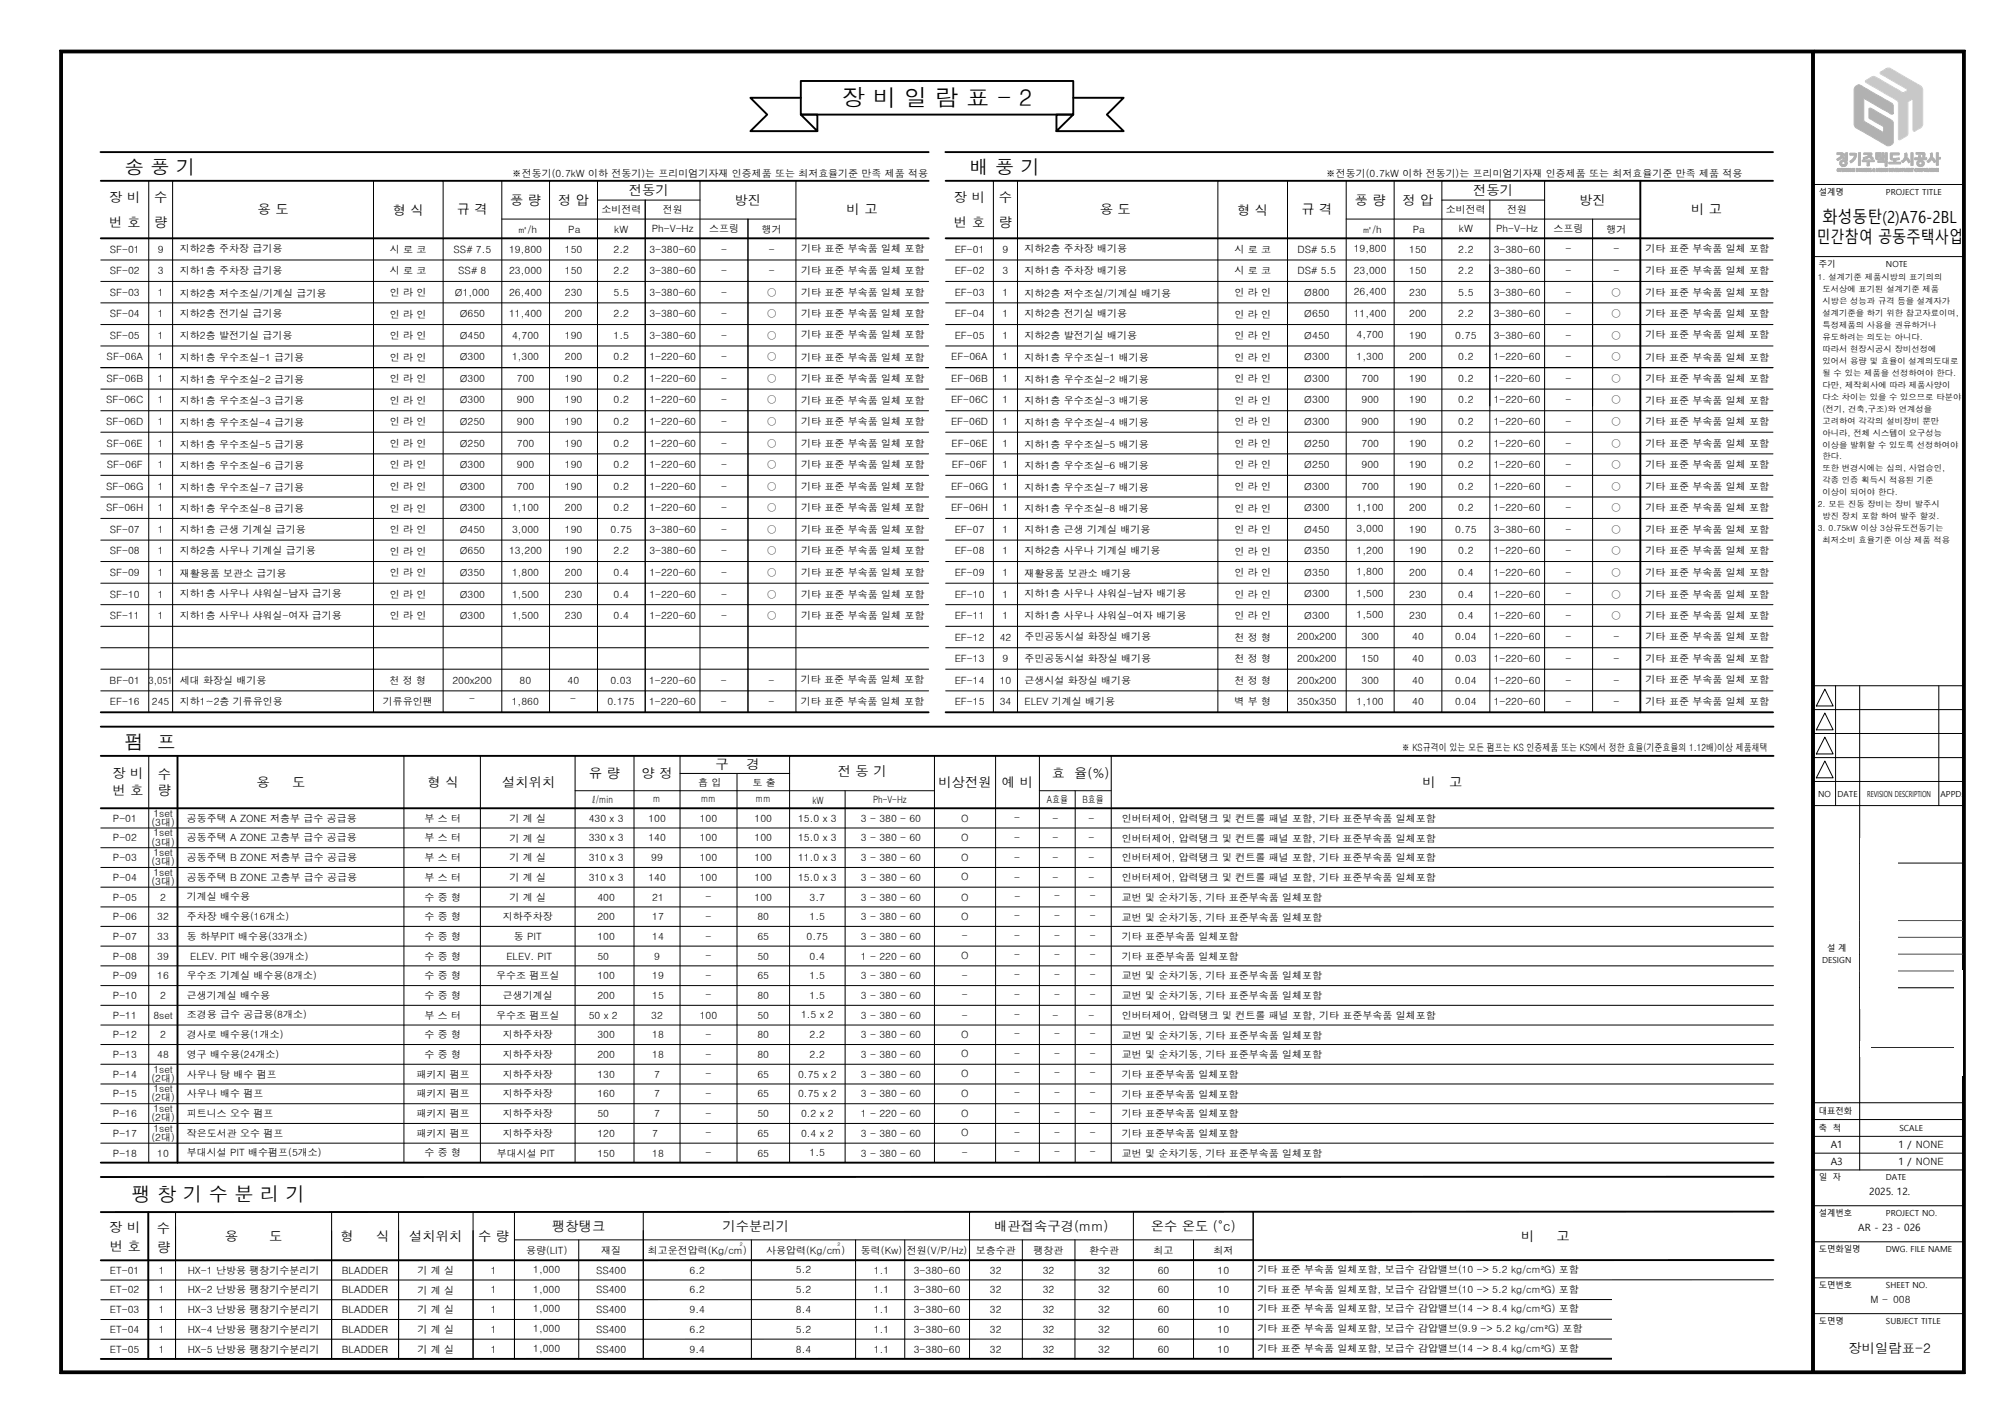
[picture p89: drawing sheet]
<svg xmlns="http://www.w3.org/2000/svg" width="420mm" height="297mm" viewBox="0 0 420 297" stroke-linecap="round" stroke-linejoin="round" font-family="sans-serif">
<defs><g id="words">
<text font-size="4.9" x="175.7" y="22.1">장 비 일 람 표 - 2</text>
<g font-size="4">
<text x="26.1" y="36.3">송 풍 기</text>
<text x="202.3" y="36.3">배 풍 기</text>
<text x="26.1" y="156.1">펌 프</text>
<text x="27.5" y="250.4">팽 창 기 수 분 리 기</text>
</g>
<g font-size="3.5">
<text x="380.2" y="46.6">화성동탄(2)A76-2BL</text>
<text x="379" y="50.6">민간참여 공동주택사업</text>
</g>
<g font-size="2.8">
<text x="131.2" y="40.7">전동기</text>
<text x="307.4" y="40.8">전동기</text>
<text x="22.8" y="42.1">장 비</text>
<text x="22.8" y="47.4">번 호</text>
<text x="32.2" y="42.1">수</text>
<text x="32.2" y="47.4">량</text>
<text x="53.7" y="44.7">용 도</text>
<text x="81.9" y="44.8">형 식</text>
<text x="95.3" y="44.7">규 격</text>
<text x="106.4" y="42.7">풍 량</text>
<text x="116.4" y="42.7">정 압</text>
<text x="153.3" y="42.7">방진</text>
<text x="176.6" y="44.7">비 고</text>
<text x="199" y="42.1">장 비</text>
<text x="199" y="47.4">번 호</text>
<text x="208.4" y="42.1">수</text>
<text x="208.4" y="47.4">량</text>
<text x="229.5" y="44.7">용 도</text>
<text x="258.1" y="44.8">형 식</text>
<text x="271.5" y="44.7">규 격</text>
<text x="282.7" y="42.7">풍 량</text>
<text x="292.6" y="42.7">정 압</text>
<text x="329.5" y="42.7">방진</text>
<text x="352.9" y="44.7">비 고</text>
<text x="149.3" y="160.4">구</text>
<text x="155.8" y="160.4">경</text>
<text x="174.8" y="161.9">전 동 기</text>
<text x="23.5" y="165.9">번 호</text>
<text x="23.5" y="162.3">장 비</text>
<text x="32.9" y="165.8">량</text>
<text x="32.9" y="162.4">수</text>
<text x="53.5" y="164.1">용</text>
<text x="61" y="164.1">도</text>
<text x="89.2" y="164.1">형 식</text>
<text x="104.8" y="164.1">설치위치</text>
<text x="122.9" y="162.3">유 량</text>
<text x="133.9" y="162.3">양 정</text>
<text x="195.8" y="164.1">비상전원</text>
<text x="209" y="164.1">예 비</text>
<text x="219.5" y="162.3">효 율(%)</text>
<text x="296.8" y="164.1">비</text>
<text x="302.3" y="164.1">고</text>
<text x="22.8" y="256.9">장 비</text>
<text x="32.7" y="257.1">수</text>
<text x="115.2" y="256.7">팽창탱크</text>
<text x="150.7" y="256.7">기수분리기</text>
<text x="207.4" y="256.7">배관접속구경(mm)</text>
<text x="240.1" y="256.7">온수 온도 (°c)</text>
<text x="22.9" y="261">번 호</text>
<text x="32.8" y="261.1">량</text>
<text x="46.9" y="258.8">용</text>
<text x="56.2" y="258.8">도</text>
<text x="71.1" y="258.8">형</text>
<text x="78.5" y="258.8">식</text>
<text x="85.4" y="258.8">설치위치</text>
<text x="99.8" y="258.8">수 량</text>
<text x="317.3" y="258.8">비</text>
<text x="324.8" y="258.8">고</text>
<text x="385.7" y="282.1">장비일람표-2</text>
</g>
<g font-size="2.1">
<text x="106.8" y="36.9">※전동기(0.7kW 이하 전동기)는 프리미엄기자재 인증제품 또는 최저효율기준 만족 제품 적용</text>
<text x="276.7" y="36.9">※전동기(0.7kW 이하 전동기)는 프리미엄기자재 인증제품 또는 최저효율기준 만족 제품 적용</text>
<text x="125.5" y="44.5">소비전력</text>
<text x="138.3" y="44.5">전원</text>
<text x="301.7" y="44.5">소비전력</text>
<text x="314.5" y="44.5">전원</text>
<text x="22.9" y="52.7">SF-01</text>
<text x="32.9" y="52.7">9</text>
<text x="37.5" y="52.6">지하2층 주차장 급기용</text>
<text x="81.3" y="52.7">시 로 코</text>
<text x="94.6" y="52.7">SS# 7.5</text>
<text x="106.2" y="52.7">19,800</text>
<text x="107.9" y="48.6">㎥/h</text>
<text x="117.9" y="52.7">150</text>
<text x="118.6" y="48.6">Pa</text>
<text x="128" y="52.7">2.2</text>
<text x="128.2" y="48.7">kW</text>
<text x="135.5" y="52.7">3-380-60</text>
<text x="136" y="48.4">Ph-V-Hz</text>
<text x="147.9" y="48.4">스프링</text>
<text x="150.5" y="52.7">-</text>
<text x="159" y="48.7">행거</text>
<text x="160.4" y="52.7">-</text>
<text x="167.1" y="52.6">기타 표준 부속품 일체 포함</text>
<text x="199.2" y="52.7">EF-01</text>
<text x="209.2" y="52.7">9</text>
<text x="213.8" y="52.6">지하2층 주차장 배기용</text>
<text x="257.6" y="52.8">시 로 코</text>
<text x="270.7" y="52.7">DS# 5.5</text>
<text x="282.4" y="52.6">19,800</text>
<text x="284.2" y="48.6">㎥/h</text>
<text x="294" y="52.7">150</text>
<text x="294.8" y="48.6">Pa</text>
<text x="304.2" y="52.7">2.2</text>
<text x="304.4" y="48.4">kW</text>
<text x="311.7" y="52.7">3-380-60</text>
<text x="312.2" y="48.4">Ph-V-Hz</text>
<text x="324.2" y="48.4">스프링</text>
<text x="326.6" y="52.7">-</text>
<text x="335.2" y="48.7">행거</text>
<text x="336.7" y="52.7">-</text>
<text x="343.4" y="52.6">기타 표준 부속품 일체 포함</text>
<text x="22.9" y="57.2">SF-02</text>
<text x="32.9" y="57.2">3</text>
<text x="37.5" y="57.1">지하1층 주차장 급기용</text>
<text x="81.3" y="57.2">시 로 코</text>
<text x="95.6" y="57.2">SS# 8</text>
<text x="106.2" y="57.2">23,000</text>
<text x="117.9" y="57.2">150</text>
<text x="128" y="57.2">2.2</text>
<text x="135.5" y="57.2">3-380-60</text>
<text x="150.5" y="57.2">-</text>
<text x="160.4" y="57.2">-</text>
<text x="167.1" y="57.1">기타 표준 부속품 일체 포함</text>
<text x="199.2" y="57.2">EF-02</text>
<text x="209.2" y="57.2">3</text>
<text x="213.8" y="57.1">지하1층 주차장 배기용</text>
<text x="257.6" y="57.2">시 로 코</text>
<text x="270.7" y="57.2">DS# 5.5</text>
<text x="282.4" y="57.1">23,000</text>
<text x="294" y="57.2">150</text>
<text x="304.2" y="57.2">2.2</text>
<text x="311.7" y="57.2">3-380-60</text>
<text x="326.6" y="57.2">-</text>
<text x="336.7" y="57.2">-</text>
<text x="343.4" y="57.1">기타 표준 부속품 일체 포함</text>
<text x="22.9" y="61.7">SF-03</text>
<text x="32.9" y="61.7">1</text>
<text x="37.5" y="61.9">지하2층 저수조실/기계실 급기용</text>
<text x="81.3" y="61.7">인 라 인</text>
<text x="94.9" y="61.7">Ø1,000</text>
<text x="106.2" y="61.7">26,400</text>
<text x="117.9" y="61.7">230</text>
<text x="128" y="61.7">5.5</text>
<text x="135.5" y="61.7">3-380-60</text>
<text x="150.5" y="61.7">-</text>
<text x="160" y="61.7">○</text>
<text x="167.1" y="61.7">기타 표준 부속품 일체 포함</text>
<text x="199.2" y="61.7">EF-03</text>
<text x="209.2" y="61.7">1</text>
<text x="213.8" y="61.9">지하2층 저수조실/기계실 배기용</text>
<text x="257.6" y="61.7">인 라 인</text>
<text x="272.1" y="61.7">Ø800</text>
<text x="282.4" y="61.5">26,400</text>
<text x="294" y="61.7">230</text>
<text x="304.2" y="61.7">5.5</text>
<text x="311.7" y="61.7">3-380-60</text>
<text x="326.6" y="61.6">-</text>
<text x="336.2" y="61.7">○</text>
<text x="343.4" y="61.7">기타 표준 부속품 일체 포함</text>
<text x="22.9" y="70.7">SF-05</text>
<text x="22.9" y="66.2">SF-04</text>
<text x="32.9" y="66.2">1</text>
<text x="32.9" y="70.7">1</text>
<text x="37.5" y="66.2">지하2층 전기실 급기용</text>
<text x="37.5" y="70.6">지하2층 발전기실 급기용</text>
<text x="81.3" y="66.3">인 라 인</text>
<text x="81.3" y="70.7">인 라 인</text>
<text x="95.9" y="66.2">Ø650</text>
<text x="95.9" y="70.7">Ø450</text>
<text x="106.2" y="66.2">11,400</text>
<text x="106.8" y="70.7">4,700</text>
<text x="117.9" y="66.2">200</text>
<text x="117.9" y="70.7">190</text>
<text x="128" y="66.2">2.2</text>
<text x="128" y="70.7">1.5</text>
<text x="135.5" y="66.2">3-380-60</text>
<text x="135.5" y="70.7">3-380-60</text>
<text x="150.5" y="66.2">-</text>
<text x="150.5" y="70.7">-</text>
<text x="160" y="66.2">○</text>
<text x="160" y="70.7">○</text>
<text x="167.1" y="66.2">기타 표준 부속품 일체 포함</text>
<text x="167.1" y="70.6">기타 표준 부속품 일체 포함</text>
<text x="199.2" y="70.7">EF-05</text>
<text x="199.2" y="66.2">EF-04</text>
<text x="209.2" y="66.2">1</text>
<text x="209.2" y="70.7">1</text>
<text x="213.8" y="66.2">지하2층 전기실 배기용</text>
<text x="213.8" y="70.6">지하2층 발전기실 배기용</text>
<text x="257.6" y="66.3">인 라 인</text>
<text x="257.6" y="70.7">인 라 인</text>
<text x="272.1" y="66.2">Ø650</text>
<text x="272.1" y="70.7">Ø450</text>
<text x="282.4" y="66.1">11,400</text>
<text x="283.1" y="70.5">4,700</text>
<text x="294" y="66.2">200</text>
<text x="294" y="70.7">190</text>
<text x="303.6" y="70.7">0.75</text>
<text x="304.2" y="66.2">2.2</text>
<text x="311.7" y="66.2">3-380-60</text>
<text x="311.7" y="70.7">3-380-60</text>
<text x="326.6" y="66.2">-</text>
<text x="326.6" y="70.6">-</text>
<text x="336.2" y="66.2">○</text>
<text x="336.2" y="70.7">○</text>
<text x="343.4" y="66.2">기타 표준 부속품 일체 포함</text>
<text x="343.4" y="70.6">기타 표준 부속품 일체 포함</text>
<text x="22.3" y="75.2">SF-06A</text>
<text x="32.9" y="75.2">1</text>
<text x="37.5" y="75.4">지하1층 우수조실-1 급기용</text>
<text x="81.3" y="75.2">인 라 인</text>
<text x="95.9" y="75.2">Ø300</text>
<text x="106.8" y="75.2">1,300</text>
<text x="117.9" y="75.2">200</text>
<text x="128" y="75.2">0.2</text>
<text x="135.5" y="75.2">1-220-60</text>
<text x="150.5" y="75.2">-</text>
<text x="160" y="75.2">○</text>
<text x="167.1" y="75.2">기타 표준 부속품 일체 포함</text>
<text x="198.5" y="75.2">EF-06A</text>
<text x="209.2" y="75.2">1</text>
<text x="213.8" y="75.4">지하1층 우수조실-1 배기용</text>
<text x="257.6" y="75.2">인 라 인</text>
<text x="272.1" y="75.2">Ø300</text>
<text x="283.1" y="75.1">1,300</text>
<text x="294" y="75.2">200</text>
<text x="304.2" y="75.2">0.2</text>
<text x="311.7" y="75.2">1-220-60</text>
<text x="326.6" y="75.2">-</text>
<text x="336.2" y="75.2">○</text>
<text x="343.4" y="75.2">기타 표준 부속품 일체 포함</text>
<text x="22.2" y="79.7">SF-06B</text>
<text x="32.9" y="79.7">1</text>
<text x="37.5" y="79.9">지하1층 우수조실-2 급기용</text>
<text x="81.3" y="79.7">인 라 인</text>
<text x="95.9" y="79.7">Ø300</text>
<text x="107.8" y="79.7">700</text>
<text x="117.9" y="79.7">190</text>
<text x="128" y="79.7">0.2</text>
<text x="135.5" y="79.7">1-220-60</text>
<text x="150.5" y="79.7">-</text>
<text x="160" y="79.7">○</text>
<text x="167.1" y="79.7">기타 표준 부속품 일체 포함</text>
<text x="198.5" y="79.7">EF-06B</text>
<text x="209.2" y="79.7">1</text>
<text x="213.8" y="79.9">지하1층 우수조실-2 배기용</text>
<text x="257.6" y="79.7">인 라 인</text>
<text x="272.1" y="79.6">Ø300</text>
<text x="284.1" y="79.7">700</text>
<text x="294" y="79.7">190</text>
<text x="304.2" y="79.7">0.2</text>
<text x="311.7" y="79.7">1-220-60</text>
<text x="326.6" y="79.6">-</text>
<text x="336.2" y="79.7">○</text>
<text x="343.4" y="79.7">기타 표준 부속품 일체 포함</text>
<text x="22.1" y="84.1">SF-06C</text>
<text x="22.1" y="88.7">SF-06D</text>
<text x="32.9" y="84.1">1</text>
<text x="32.9" y="88.7">1</text>
<text x="37.5" y="84.4">지하1층 우수조실-3 급기용</text>
<text x="37.5" y="88.9">지하1층 우수조실-4 급기용</text>
<text x="81.3" y="84.2">인 라 인</text>
<text x="81.3" y="88.7">인 라 인</text>
<text x="95.9" y="84.1">Ø300</text>
<text x="95.9" y="88.7">Ø250</text>
<text x="107.8" y="84.1">900</text>
<text x="107.8" y="88.7">900</text>
<text x="117.9" y="84.1">190</text>
<text x="117.9" y="88.7">190</text>
<text x="128" y="84.1">0.2</text>
<text x="128" y="88.6">0.2</text>
<text x="135.5" y="84.1">1-220-60</text>
<text x="135.5" y="88.7">1-220-60</text>
<text x="150.5" y="84.1">-</text>
<text x="150.5" y="88.6">-</text>
<text x="160" y="84.1">○</text>
<text x="160" y="88.7">○</text>
<text x="167.1" y="84.2">기타 표준 부속품 일체 포함</text>
<text x="167.1" y="88.7">기타 표준 부속품 일체 포함</text>
<text x="198.4" y="84.1">EF-06C</text>
<text x="198.4" y="88.7">EF-06D</text>
<text x="209.2" y="84.1">1</text>
<text x="209.2" y="88.7">1</text>
<text x="213.8" y="84.4">지하1층 우수조실-3 배기용</text>
<text x="213.8" y="88.9">지하1층 우수조실-4 배기용</text>
<text x="257.6" y="84.2">인 라 인</text>
<text x="257.6" y="88.7">인 라 인</text>
<text x="272.1" y="84.1">Ø300</text>
<text x="272.1" y="88.6">Ø300</text>
<text x="284.1" y="84.1">900</text>
<text x="284.1" y="88.7">900</text>
<text x="294" y="84.1">190</text>
<text x="294" y="88.7">190</text>
<text x="304.2" y="84.1">0.2</text>
<text x="304.2" y="88.7">0.2</text>
<text x="311.7" y="84.1">1-220-60</text>
<text x="311.7" y="88.7">1-220-60</text>
<text x="326.6" y="84.1">-</text>
<text x="326.6" y="88.6">-</text>
<text x="336.2" y="84.1">○</text>
<text x="336.2" y="88.7">○</text>
<text x="343.4" y="84.2">기타 표준 부속품 일체 포함</text>
<text x="343.4" y="88.7">기타 표준 부속품 일체 포함</text>
<text x="22.3" y="93.1">SF-06E</text>
<text x="32.9" y="93.1">1</text>
<text x="37.5" y="93.3">지하1층 우수조실-5 급기용</text>
<text x="81.3" y="93.2">인 라 인</text>
<text x="95.9" y="93.1">Ø250</text>
<text x="107.8" y="93.1">700</text>
<text x="117.9" y="93.1">190</text>
<text x="128" y="93.1">0.2</text>
<text x="135.5" y="93.1">1-220-60</text>
<text x="150.5" y="93.1">-</text>
<text x="160" y="93.1">○</text>
<text x="167.1" y="93.2">기타 표준 부속품 일체 포함</text>
<text x="198.5" y="93.1">EF-06E</text>
<text x="209.2" y="93.1">1</text>
<text x="213.8" y="93.3">지하1층 우수조실-5 배기용</text>
<text x="257.6" y="93.2">인 라 인</text>
<text x="272.1" y="93.1">Ø250</text>
<text x="284.1" y="93.1">700</text>
<text x="294" y="93.1">190</text>
<text x="304.2" y="93.1">0.2</text>
<text x="311.7" y="93.1">1-220-60</text>
<text x="326.6" y="93.1">-</text>
<text x="336.2" y="93.1">○</text>
<text x="343.4" y="93.2">기타 표준 부속품 일체 포함</text>
<text x="22.3" y="97.7">SF-06F</text>
<text x="32.9" y="97.7">1</text>
<text x="37.5" y="97.9">지하1층 우수조실-6 급기용</text>
<text x="81.3" y="97.7">인 라 인</text>
<text x="95.9" y="97.7">Ø300</text>
<text x="107.8" y="97.7">900</text>
<text x="117.9" y="97.7">190</text>
<text x="128" y="97.6">0.2</text>
<text x="135.5" y="97.7">1-220-60</text>
<text x="150.5" y="97.6">-</text>
<text x="160" y="97.7">○</text>
<text x="167.1" y="97.7">기타 표준 부속품 일체 포함</text>
<text x="198.6" y="97.7">EF-06F</text>
<text x="209.2" y="97.7">1</text>
<text x="213.8" y="97.9">지하1층 우수조실-6 배기용</text>
<text x="257.6" y="97.7">인 라 인</text>
<text x="272.1" y="97.6">Ø250</text>
<text x="284.1" y="97.7">900</text>
<text x="294" y="97.7">190</text>
<text x="304.2" y="97.7">0.2</text>
<text x="311.7" y="97.7">1-220-60</text>
<text x="326.6" y="97.6">-</text>
<text x="336.2" y="97.7">○</text>
<text x="343.4" y="97.7">기타 표준 부속품 일체 포함</text>
<text x="22.1" y="102.1">SF-06G</text>
<text x="22.1" y="106.7">SF-06H</text>
<text x="32.9" y="102.1">1</text>
<text x="32.9" y="106.7">1</text>
<text x="37.5" y="102.3">지하1층 우수조실-7 급기용</text>
<text x="37.5" y="106.9">지하1층 우수조실-8 급기용</text>
<text x="81.3" y="102.2">인 라 인</text>
<text x="81.3" y="106.7">인 라 인</text>
<text x="95.9" y="102.1">Ø300</text>
<text x="95.9" y="106.7">Ø300</text>
<text x="106.8" y="106.7">1,100</text>
<text x="107.8" y="102.1">700</text>
<text x="117.9" y="102.1">190</text>
<text x="117.9" y="106.7">200</text>
<text x="128" y="102.1">0.2</text>
<text x="128" y="106.6">0.2</text>
<text x="135.5" y="102.1">1-220-60</text>
<text x="135.5" y="106.7">1-220-60</text>
<text x="150.5" y="102.1">-</text>
<text x="150.5" y="106.6">-</text>
<text x="160" y="102.1">○</text>
<text x="160" y="106.7">○</text>
<text x="167.1" y="102.2">기타 표준 부속품 일체 포함</text>
<text x="167.1" y="106.7">기타 표준 부속품 일체 포함</text>
<text x="198.4" y="102.1">EF-06G</text>
<text x="198.4" y="106.7">EF-06H</text>
<text x="209.2" y="102.1">1</text>
<text x="209.2" y="106.7">1</text>
<text x="213.8" y="102.3">지하1층 우수조실-7 배기용</text>
<text x="213.8" y="106.9">지하1층 우수조실-8 배기용</text>
<text x="257.6" y="102.2">인 라 인</text>
<text x="257.6" y="106.7">인 라 인</text>
<text x="272.1" y="102.1">Ø300</text>
<text x="272.1" y="106.6">Ø300</text>
<text x="283.1" y="106.5">1,100</text>
<text x="284.1" y="102.1">700</text>
<text x="294" y="102.1">190</text>
<text x="294" y="106.7">200</text>
<text x="304.2" y="102.1">0.2</text>
<text x="304.2" y="106.7">0.2</text>
<text x="311.7" y="102.1">1-220-60</text>
<text x="311.7" y="106.7">1-220-60</text>
<text x="326.6" y="102.1">-</text>
<text x="326.6" y="106.6">-</text>
<text x="336.2" y="102.1">○</text>
<text x="336.2" y="106.7">○</text>
<text x="343.4" y="102.2">기타 표준 부속품 일체 포함</text>
<text x="343.4" y="106.7">기타 표준 부속품 일체 포함</text>
<text x="22.9" y="111.1">SF-07</text>
<text x="32.9" y="111.1">1</text>
<text x="37.5" y="111.1">지하1층 근생 기계실 급기용</text>
<text x="81.3" y="111.2">인 라 인</text>
<text x="95.9" y="111.1">Ø450</text>
<text x="106.8" y="111.1">3,000</text>
<text x="117.9" y="111.1">190</text>
<text x="127.4" y="111.1">0.75</text>
<text x="135.5" y="111.1">3-380-60</text>
<text x="150.5" y="111.1">-</text>
<text x="160" y="111.1">○</text>
<text x="167.1" y="111.2">기타 표준 부속품 일체 포함</text>
<text x="199.2" y="111.1">EF-07</text>
<text x="209.2" y="111.1">1</text>
<text x="213.8" y="111.1">지하1층 근생 기계실 배기용</text>
<text x="257.6" y="111.2">인 라 인</text>
<text x="272.1" y="111.1">Ø450</text>
<text x="283.1" y="111">3,000</text>
<text x="294" y="111.1">190</text>
<text x="303.6" y="111.1">0.75</text>
<text x="311.7" y="111.1">3-380-60</text>
<text x="326.6" y="111.1">-</text>
<text x="336.2" y="111.1">○</text>
<text x="343.4" y="111.2">기타 표준 부속품 일체 포함</text>
<text x="22.9" y="115.6">SF-08</text>
<text x="32.9" y="115.6">1</text>
<text x="37.5" y="115.6">지하2층 사우나 기계실 급기용</text>
<text x="81.3" y="115.7">인 라 인</text>
<text x="95.9" y="115.6">Ø650</text>
<text x="106.2" y="115.6">13,200</text>
<text x="117.9" y="115.6">190</text>
<text x="128" y="115.6">2.2</text>
<text x="135.5" y="115.6">3-380-60</text>
<text x="150.5" y="115.6">-</text>
<text x="160" y="115.6">○</text>
<text x="167.1" y="115.5">기타 표준 부속품 일체 포함</text>
<text x="199.2" y="115.6">EF-08</text>
<text x="209.2" y="115.6">1</text>
<text x="213.8" y="115.6">지하2층 사우나 기계실 배기용</text>
<text x="257.6" y="115.7">인 라 인</text>
<text x="272.1" y="115.6">Ø350</text>
<text x="283.1" y="115.5">1,200</text>
<text x="283.1" y="120">1,800</text>
<text x="294" y="115.6">190</text>
<text x="304.2" y="115.6">0.2</text>
<text x="311.7" y="115.6">1-220-60</text>
<text x="326.6" y="115.6">-</text>
<text x="336.2" y="115.6">○</text>
<text x="343.4" y="115.5">기타 표준 부속품 일체 포함</text>
<text x="22.9" y="124.6">SF-10</text>
<text x="22.9" y="120.1">SF-09</text>
<text x="32.9" y="120.1">1</text>
<text x="32.9" y="124.6">1</text>
<text x="37.5" y="120.3">재활용품 보관소 급기용</text>
<text x="37.5" y="124.6">지하1층 사우나 샤워실-남자 급기용</text>
<text x="81.3" y="120.2">인 라 인</text>
<text x="81.3" y="124.7">인 라 인</text>
<text x="95.9" y="120.1">Ø350</text>
<text x="95.9" y="124.6">Ø300</text>
<text x="106.8" y="120.1">1,800</text>
<text x="106.8" y="124.6">1,500</text>
<text x="117.9" y="120.1">200</text>
<text x="117.9" y="124.6">230</text>
<text x="128" y="120.1">0.4</text>
<text x="128" y="124.6">0.4</text>
<text x="135.5" y="120.1">1-220-60</text>
<text x="135.5" y="124.6">1-220-60</text>
<text x="150.5" y="120.1">-</text>
<text x="150.5" y="124.6">-</text>
<text x="160" y="120.1">○</text>
<text x="160" y="124.6">○</text>
<text x="167.1" y="120.2">기타 표준 부속품 일체 포함</text>
<text x="167.1" y="124.6">기타 표준 부속품 일체 포함</text>
<text x="199.2" y="124.6">EF-10</text>
<text x="199.2" y="120.1">EF-09</text>
<text x="209.2" y="120.1">1</text>
<text x="209.2" y="124.6">1</text>
<text x="213.8" y="120.3">재활용품 보관소 배기용</text>
<text x="213.8" y="124.6">지하1층 사우나 샤워실-남자 배기용</text>
<text x="257.6" y="120.2">인 라 인</text>
<text x="257.6" y="124.7">인 라 인</text>
<text x="272.1" y="120.1">Ø350</text>
<text x="272.1" y="124.6">Ø300</text>
<text x="283.1" y="124.5">1,500</text>
<text x="294" y="120.1">200</text>
<text x="294" y="124.6">230</text>
<text x="304.2" y="120.1">0.4</text>
<text x="304.2" y="124.6">0.4</text>
<text x="311.7" y="120.1">1-220-60</text>
<text x="311.7" y="124.6">1-220-60</text>
<text x="326.6" y="120.1">-</text>
<text x="326.6" y="124.6">-</text>
<text x="336.2" y="120.1">○</text>
<text x="336.2" y="124.6">○</text>
<text x="343.4" y="120.2">기타 표준 부속품 일체 포함</text>
<text x="343.4" y="124.6">기타 표준 부속품 일체 포함</text>
<text x="22.9" y="129.1">SF-11</text>
<text x="32.9" y="129.1">1</text>
<text x="37.5" y="129.1">지하1층 사우나 샤워실-여자 급기용</text>
<text x="81.3" y="129.2">인 라 인</text>
<text x="95.9" y="129.1">Ø300</text>
<text x="106.8" y="129.1">1,500</text>
<text x="117.9" y="129.1">230</text>
<text x="128" y="129.1">0.4</text>
<text x="135.5" y="129.1">1-220-60</text>
<text x="150.5" y="129.1">-</text>
<text x="160" y="129.1">○</text>
<text x="167.1" y="129">기타 표준 부속품 일체 포함</text>
<text x="199.2" y="129.1">EF-11</text>
<text x="209.2" y="129.1">1</text>
<text x="213.8" y="129.1">지하1층 사우나 샤워실-여자 배기용</text>
<text x="257.6" y="129.2">인 라 인</text>
<text x="272.1" y="129.1">Ø300</text>
<text x="283.1" y="129">1,500</text>
<text x="294" y="129.1">230</text>
<text x="304.2" y="129.1">0.4</text>
<text x="311.7" y="129.1">1-220-60</text>
<text x="326.6" y="129.1">-</text>
<text x="336.2" y="129.1">○</text>
<text x="343.4" y="129">기타 표준 부속품 일체 포함</text>
<text x="199.2" y="133.6">EF-12</text>
<text x="208.6" y="133.6">42</text>
<text x="213.8" y="133.6">주민공동시설 화장실 배기용</text>
<text x="257.6" y="133.6">천 정 형</text>
<text x="270.6" y="133.6">200x200</text>
<text x="284.1" y="133.6">300</text>
<text x="294.6" y="133.6">40</text>
<text x="303.6" y="133.6">0.04</text>
<text x="311.7" y="133.6">1-220-60</text>
<text x="326.6" y="133.6">-</text>
<text x="336.7" y="133.6">-</text>
<text x="343.4" y="133.5">기타 표준 부속품 일체 포함</text>
<text x="343.4" y="138">기타 표준 부속품 일체 포함</text>
<text x="22.9" y="142.6">BF-01</text>
<text x="31" y="142.6">3,051</text>
<text x="37.5" y="142.6">세대 화장실 배기용</text>
<text x="81.3" y="142.6">천 정 형</text>
<text x="94.4" y="142.6">200x200</text>
<text x="108.4" y="142.6">80</text>
<text x="118.4" y="142.6">40</text>
<text x="127.4" y="142.6">0.03</text>
<text x="135.4" y="142.6">1-220-60</text>
<text x="150.4" y="142.7">-</text>
<text x="160.4" y="142.7">-</text>
<text x="167.1" y="142.5">기타 표준 부속품 일체 포함</text>
<text x="199.2" y="138.1">EF-13</text>
<text x="199.2" y="142.6">EF-14</text>
<text x="208.6" y="142.6">10</text>
<text x="209.2" y="138.1">9</text>
<text x="213.8" y="138">주민공동시설 화장실 배기용</text>
<text x="213.8" y="142.6">근생시설 화장실 배기용</text>
<text x="257.6" y="138.1">천 정 형</text>
<text x="257.6" y="142.6">천 정 형</text>
<text x="270.6" y="138.1">200x200</text>
<text x="270.6" y="142.6">200x200</text>
<text x="284.1" y="138.1">150</text>
<text x="284.1" y="142.6">300</text>
<text x="294.6" y="138.1">40</text>
<text x="294.6" y="142.6">40</text>
<text x="303.6" y="138.1">0.03</text>
<text x="303.6" y="142.6">0.04</text>
<text x="311.7" y="138.1">1-220-60</text>
<text x="311.7" y="142.6">1-220-60</text>
<text x="326.6" y="138">-</text>
<text x="326.6" y="142.6">-</text>
<text x="336.7" y="138">-</text>
<text x="336.7" y="142.6">-</text>
<text x="343.4" y="142.5">기타 표준 부속품 일체 포함</text>
<text x="22.9" y="147.1">EF-16</text>
<text x="31.7" y="147.1">245</text>
<text x="37.5" y="147">지하1~2층 기류유인용</text>
<text x="79.9" y="147.1">기류유인팬</text>
<text x="97.9" y="146.4">-</text>
<text x="106.8" y="146.9">1,860</text>
<text x="119" y="146.4">-</text>
<text x="126.7" y="147.1">0.175</text>
<text x="135.4" y="147.1">1-220-60</text>
<text x="150.4" y="147.1">-</text>
<text x="160.4" y="147.1">-</text>
<text x="167.1" y="147">기타 표준 부속품 일체 포함</text>
<text x="199.2" y="147.1">EF-15</text>
<text x="208.6" y="147.1">34</text>
<text x="213.8" y="147">ELEV 기계실 배기용</text>
<text x="257.6" y="147.1">벽 부 형</text>
<text x="270.6" y="147.1">350x350</text>
<text x="283.1" y="146.9">1,100</text>
<text x="294.6" y="147.1">40</text>
<text x="303.6" y="147.1">0.04</text>
<text x="311.7" y="147.1">1-220-60</text>
<text x="326.6" y="147">-</text>
<text x="336.7" y="147">-</text>
<text x="343.4" y="147">기타 표준 부속품 일체 포함</text>
<text x="292.5" y="156.5">※ KS규격이 있는 모든 펌프는 KS 인증제품 또는 KS에서 정한 효율(기준효율의 1.12배)이상 제품채택</text>
<text x="123.5" y="167.5">ℓ/min</text>
<text x="136.3" y="167.3">m</text>
<text x="145.7" y="163.9">흡 입</text>
<text x="146.3" y="167.3">mm</text>
<text x="157" y="163.9">토 출</text>
<text x="157.7" y="167.3">mm</text>
<text x="169.5" y="167.6">kW</text>
<text x="182.2" y="167.5">Ph-V-Hz</text>
<text x="218.4" y="167.5">A효율</text>
<text x="225.9" y="167.5">B효율</text>
<text x="23.6" y="171.4">P-01</text>
<text x="31.6" y="172.2">(3대)</text>
<text x="32" y="170.3">1set</text>
<text x="39" y="171.4">공동주택 A ZONE 저층부 급수 공급용</text>
<text x="88.6" y="171.4">부 스 터</text>
<text x="106.3" y="171.4">기 계 실</text>
<text x="122.8" y="171.4">430 x 3</text>
<text x="135.3" y="171.4">100</text>
<text x="146" y="171.4">100</text>
<text x="157.4" y="171.4">100</text>
<text x="166.5" y="171.4">15.0 x 3</text>
<text x="179.6" y="171.4">3 - 380 - 60</text>
<text x="200.6" y="171.4">O</text>
<text x="211.6" y="171.3">-</text>
<text x="219.6" y="171.4">-</text>
<text x="227.1" y="171.4">-</text>
<text x="234" y="171.4">인버터제어, 압력탱크 및 컨트롤 패널 포함, 기타 표준부속품 일체포함</text>
<text x="23.6" y="175.5">P-02</text>
<text x="23.6" y="179.6">P-03</text>
<text x="31.6" y="176.4">(3대)</text>
<text x="32" y="174.4">1set</text>
<text x="32" y="178.5">1set</text>
<text x="39" y="175.5">공동주택 A ZONE 고층부 급수 공급용</text>
<text x="39" y="179.6">공동주택 B ZONE 저층부 급수 공급용</text>
<text x="88.6" y="175.5">부 스 터</text>
<text x="88.6" y="179.6">부 스 터</text>
<text x="106.3" y="175.5">기 계 실</text>
<text x="106.3" y="179.7">기 계 실</text>
<text x="122.8" y="175.5">330 x 3</text>
<text x="122.8" y="179.6">310 x 3</text>
<text x="135.3" y="175.5">140</text>
<text x="135.9" y="179.6">99</text>
<text x="146" y="175.5">100</text>
<text x="146" y="179.6">100</text>
<text x="157.4" y="175.5">100</text>
<text x="157.4" y="179.6">100</text>
<text x="166.5" y="175.5">15.0 x 3</text>
<text x="166.5" y="179.6">11.0 x 3</text>
<text x="179.6" y="175.5">3 - 380 - 60</text>
<text x="179.6" y="179.6">3 - 380 - 60</text>
<text x="200.6" y="175.4">O</text>
<text x="200.6" y="179.5">O</text>
<text x="211.6" y="175.4">-</text>
<text x="211.6" y="179.6">-</text>
<text x="219.6" y="175.5">-</text>
<text x="219.6" y="179.6">-</text>
<text x="227.1" y="175.5">-</text>
<text x="227.1" y="179.6">-</text>
<text x="234" y="175.5">인버터제어, 압력탱크 및 컨트롤 패널 포함, 기타 표준부속품 일체포함</text>
<text x="234" y="179.7">인버터제어, 압력탱크 및 컨트롤 패널 포함, 기타 표준부속품 일체포함</text>
<text x="23.6" y="183.7">P-04</text>
<text x="31.6" y="184.5">(3대)</text>
<text x="31.6" y="180.4">(3대)</text>
<text x="32" y="182.6">1set</text>
<text x="39" y="183.7">공동주택 B ZONE 고층부 급수 공급용</text>
<text x="88.6" y="183.7">부 스 터</text>
<text x="106.3" y="183.8">기 계 실</text>
<text x="122.8" y="183.7">310 x 3</text>
<text x="135.3" y="183.7">140</text>
<text x="146" y="183.7">100</text>
<text x="157.4" y="183.7">100</text>
<text x="166.5" y="183.7">15.0 x 3</text>
<text x="179.6" y="183.7">3 - 380 - 60</text>
<text x="200.6" y="183.6">O</text>
<text x="211.6" y="183.7">-</text>
<text x="219.6" y="183.7">-</text>
<text x="227.1" y="183.7">-</text>
<text x="234" y="183.8">인버터제어, 압력탱크 및 컨트롤 패널 포함, 기타 표준부속품 일체포함</text>
<text x="23.6" y="187.8">P-05</text>
<text x="23.6" y="191.9">P-06</text>
<text x="32.8" y="191.9">32</text>
<text x="33.4" y="187.8">2</text>
<text x="39" y="187.8">기계실 배수용</text>
<text x="39" y="191.9">주차장 배수용(16개소)</text>
<text x="88.6" y="187.8">수 중 형</text>
<text x="88.6" y="191.9">수 중 형</text>
<text x="104.9" y="191.9">지하주차장</text>
<text x="106.3" y="187.8">기 계 실</text>
<text x="124.7" y="187.8">400</text>
<text x="124.7" y="191.9">200</text>
<text x="136.1" y="187.8">21</text>
<text x="136.1" y="191.9">17</text>
<text x="147.2" y="187.7">-</text>
<text x="147.2" y="191.8">-</text>
<text x="157.4" y="187.8">100</text>
<text x="158" y="191.9">80</text>
<text x="168.9" y="187.8">3.7</text>
<text x="168.9" y="191.9">1.5</text>
<text x="179.6" y="187.8">3 - 380 - 60</text>
<text x="179.6" y="191.9">3 - 380 - 60</text>
<text x="200.6" y="187.8">O</text>
<text x="200.6" y="191.8">O</text>
<text x="211.6" y="191.7">-</text>
<text x="211.7" y="187.7">-</text>
<text x="219.9" y="187.6">-</text>
<text x="219.9" y="191.7">-</text>
<text x="227.4" y="187.6">-</text>
<text x="227.4" y="191.7">-</text>
<text x="234" y="192">교번 및 순차기동, 기타 표준부속품 일체포함</text>
<text x="234" y="187.9">교번 및 순차기동, 기타 표준부속품 일체포함</text>
<text x="23.6" y="196.1">P-07</text>
<text x="32.8" y="196.1">33</text>
<text x="39" y="196">동 하부PIT 배수용(33개소)</text>
<text x="88.6" y="196">수 중 형</text>
<text x="107.2" y="196.1">동 PIT</text>
<text x="124.7" y="196.1">100</text>
<text x="136.1" y="196.1">14</text>
<text x="147.2" y="196">-</text>
<text x="158" y="196.1">65</text>
<text x="168.3" y="196.1">0.75</text>
<text x="179.6" y="196.1">3 - 380 - 60</text>
<text x="200.7" y="195.9">-</text>
<text x="211.6" y="195.8">-</text>
<text x="219.9" y="195.8">-</text>
<text x="227.4" y="195.8">-</text>
<text x="234" y="196.1">기타 표준부속품 일체포함</text>
<text x="23.6" y="200.1">P-08</text>
<text x="32.8" y="200.1">39</text>
<text x="39.7" y="200.1">ELEV. PIT 배수용(39개소)</text>
<text x="88.6" y="200.1">수 중 형</text>
<text x="105.6" y="200.1">ELEV. PIT</text>
<text x="124.7" y="200.1">50</text>
<text x="136.5" y="200.1">9</text>
<text x="147.2" y="200">-</text>
<text x="158" y="200.1">50</text>
<text x="168.9" y="200.1">0.4</text>
<text x="179.6" y="200.1">1 - 220 - 60</text>
<text x="200.6" y="200">O</text>
<text x="211.6" y="199.9">-</text>
<text x="211.6" y="204">-</text>
<text x="219.9" y="199.9">-</text>
<text x="219.9" y="204">-</text>
<text x="227.4" y="199.9">-</text>
<text x="227.4" y="204">-</text>
<text x="234" y="200.2">기타 표준부속품 일체포함</text>
<text x="23.6" y="204.2">P-09</text>
<text x="23.6" y="208.4">P-10</text>
<text x="32.8" y="204.2">16</text>
<text x="33.4" y="208.4">2</text>
<text x="39" y="204.2">우수조 기계실 배수용(8개소)</text>
<text x="39" y="208.3">근생기계실 배수용</text>
<text x="88.6" y="204.2">수 중 형</text>
<text x="88.6" y="208.4">수 중 형</text>
<text x="103.5" y="204.2">우수조 펌프실</text>
<text x="104.9" y="208.4">근생기계실</text>
<text x="124.7" y="204.2">100</text>
<text x="124.7" y="208.4">200</text>
<text x="136.1" y="204.2">19</text>
<text x="136.1" y="208.4">15</text>
<text x="147.2" y="204.1">-</text>
<text x="147.2" y="208.3">-</text>
<text x="158" y="204.2">65</text>
<text x="158" y="208.4">80</text>
<text x="168.9" y="204.2">1.5</text>
<text x="168.9" y="208.4">1.5</text>
<text x="179.6" y="204.2">3 - 380 - 60</text>
<text x="179.6" y="208.4">3 - 380 - 60</text>
<text x="200.7" y="204.1">-</text>
<text x="200.7" y="208.3">-</text>
<text x="211.6" y="208.1">-</text>
<text x="219.9" y="208.1">-</text>
<text x="227.4" y="208.1">-</text>
<text x="234" y="204.3">교번 및 순차기동, 기타 표준부속품 일체포함</text>
<text x="234" y="208.4">교번 및 순차기동, 기타 표준부속품 일체포함</text>
<text x="23.6" y="212.5">P-11</text>
<text x="32" y="212.5">8set</text>
<text x="39" y="212.4">조경용 급수 공급용(8개소)</text>
<text x="88.6" y="212.5">부 스 터</text>
<text x="103.5" y="212.5">우수조 펌프실</text>
<text x="122.8" y="212.5">50 x 2</text>
<text x="135.9" y="212.5">32</text>
<text x="146" y="212.5">100</text>
<text x="158" y="212.5">50</text>
<text x="167.1" y="212.4">1.5 x 2</text>
<text x="179.6" y="212.5">3 - 380 - 60</text>
<text x="200.7" y="212.5">-</text>
<text x="211.6" y="212.4">-</text>
<text x="219.6" y="212.5">-</text>
<text x="227.1" y="212.5">-</text>
<text x="234" y="212.5">인버터제어, 압력탱크 및 컨트롤 패널 포함, 기타 표준부속품 일체포함</text>
<text x="23.6" y="216.6">P-12</text>
<text x="23.6" y="220.7">P-13</text>
<text x="32.8" y="220.7">48</text>
<text x="33.4" y="216.6">2</text>
<text x="39" y="216.5">경사로 배수용(1개소)</text>
<text x="39" y="220.6">영구 배수용(24개소)</text>
<text x="88.6" y="216.5">수 중 형</text>
<text x="88.6" y="220.6">수 중 형</text>
<text x="104.9" y="216.6">지하주차장</text>
<text x="104.9" y="220.7">지하주차장</text>
<text x="124.7" y="216.6">300</text>
<text x="124.7" y="220.7">200</text>
<text x="136.1" y="216.6">18</text>
<text x="136.1" y="220.7">18</text>
<text x="147.2" y="216.5">-</text>
<text x="147.2" y="220.6">-</text>
<text x="158" y="216.6">80</text>
<text x="158" y="220.7">80</text>
<text x="168.9" y="216.5">2.2</text>
<text x="168.9" y="220.6">2.2</text>
<text x="179.6" y="216.6">3 - 380 - 60</text>
<text x="179.6" y="220.7">3 - 380 - 60</text>
<text x="200.6" y="216.5">O</text>
<text x="200.6" y="220.5">O</text>
<text x="211.6" y="216.3">-</text>
<text x="211.6" y="220.4">-</text>
<text x="219.9" y="216.3">-</text>
<text x="219.9" y="220.4">-</text>
<text x="227.4" y="216.3">-</text>
<text x="227.4" y="220.4">-</text>
<text x="234" y="216.6">교번 및 순차기동, 기타 표준부속품 일체포함</text>
<text x="234" y="220.7">교번 및 순차기동, 기타 표준부속품 일체포함</text>
<text x="23.6" y="224.8">P-14</text>
<text x="31.6" y="225.6">(2대)</text>
<text x="32" y="227.8">1set</text>
<text x="32" y="223.7">1set</text>
<text x="39" y="224.8">사우나 탕 배수 펌프</text>
<text x="86.9" y="224.8">패키지 펌프</text>
<text x="104.9" y="224.8">지하주차장</text>
<text x="124.7" y="224.8">130</text>
<text x="136.5" y="224.8">7</text>
<text x="147.2" y="224.7">-</text>
<text x="158" y="224.8">65</text>
<text x="166.5" y="224.8">0.75 x 2</text>
<text x="179.6" y="224.8">3 - 380 - 60</text>
<text x="200.6" y="224.7">O</text>
<text x="211.6" y="224.5">-</text>
<text x="219.9" y="224.5">-</text>
<text x="227.4" y="224.5">-</text>
<text x="234" y="224.8">기타 표준부속품 일체포함</text>
<text x="23.6" y="228.9">P-15</text>
<text x="23.6" y="233">P-16</text>
<text x="31.6" y="233.8">(2대)</text>
<text x="31.6" y="229.7">(2대)</text>
<text x="32" y="231.9">1set</text>
<text x="39" y="232.9">피트니스 오수 펌프</text>
<text x="39" y="228.8">사우나 배수 펌프</text>
<text x="86.9" y="233">패키지 펌프</text>
<text x="86.9" y="228.9">패키지 펌프</text>
<text x="104.9" y="233">지하주차장</text>
<text x="104.9" y="228.9">지하주차장</text>
<text x="124.7" y="233">50</text>
<text x="124.7" y="228.9">160</text>
<text x="136.5" y="232.9">7</text>
<text x="136.5" y="228.8">7</text>
<text x="147.2" y="232.9">-</text>
<text x="147.2" y="228.8">-</text>
<text x="158" y="233">50</text>
<text x="158" y="228.9">65</text>
<text x="166.5" y="228.9">0.75 x 2</text>
<text x="167.1" y="233">0.2 x 2</text>
<text x="179.6" y="233">1 - 220 - 60</text>
<text x="179.6" y="228.9">3 - 380 - 60</text>
<text x="200.6" y="232.9">O</text>
<text x="200.6" y="228.8">O</text>
<text x="211.6" y="232.7">-</text>
<text x="211.6" y="228.6">-</text>
<text x="219.9" y="232.7">-</text>
<text x="219.9" y="228.6">-</text>
<text x="227.4" y="232.7">-</text>
<text x="227.4" y="228.6">-</text>
<text x="234" y="233">기타 표준부속품 일체포함</text>
<text x="234" y="228.9">기타 표준부속품 일체포함</text>
<text x="23.6" y="237.1">P-17</text>
<text x="31.6" y="237.9">(2대)</text>
<text x="32" y="236">1set</text>
<text x="39" y="237.1">작은도서관 오수 펌프</text>
<text x="86.9" y="237.1">패키지 펌프</text>
<text x="104.9" y="237.1">지하주차장</text>
<text x="124.7" y="237.1">120</text>
<text x="136.1" y="237.1">7</text>
<text x="147.2" y="237">-</text>
<text x="158" y="237.1">65</text>
<text x="167.1" y="237.1">0.4 x 2</text>
<text x="179.6" y="237.1">3 - 380 - 60</text>
<text x="200.6" y="237">O</text>
<text x="211.6" y="236.9">-</text>
<text x="219.9" y="236.9">-</text>
<text x="227.4" y="236.9">-</text>
<text x="234" y="237.2">기타 표준부속품 일체포함</text>
<text x="382" y="239.5">A1</text>
<text x="396.1" y="239.5">1 / NONE</text>
<text x="23.6" y="241.2">P-18</text>
<text x="32.8" y="241.2">10</text>
<text x="39" y="241.2">부대시설 PIT 배수펌프(5개소)</text>
<text x="88.6" y="241.2">수 중 형</text>
<text x="103.7" y="241.2">부대시설 PIT</text>
<text x="124.7" y="241.2">150</text>
<text x="136.1" y="241.2">18</text>
<text x="147.2" y="241.1">-</text>
<text x="158" y="241.2">65</text>
<text x="168.9" y="241.2">1.5</text>
<text x="179.6" y="241.2">3 - 380 - 60</text>
<text x="200.7" y="241.1">-</text>
<text x="211.6" y="241">-</text>
<text x="219.9" y="241">-</text>
<text x="227.4" y="241">-</text>
<text x="234" y="241.3">교번 및 순차기동, 기타 표준부속품 일체포함</text>
<text x="382" y="243">A3</text>
<text x="396.1" y="243">1 / NONE</text>
<text x="390" y="249.2">2025. 12.</text>
<text x="387.7" y="256.8">AR - 23 - 026</text>
<text x="109.8" y="261.4">용량(LIT)</text>
<text x="125.4" y="261.5">재질</text>
<text x="135.2" y="261.4">최고운전압력(Kg/cm)</text>
<text x="159.9" y="261.4">사용압력(Kg/cm)</text>
<text x="179.6" y="261.4">동력(Kw)</text>
<text x="189.2" y="261.4">전원(V/P/Hz)</text>
<text x="203.6" y="261.5">보충수관</text>
<text x="215.6" y="261.4">팽창관</text>
<text x="227.2" y="261.5">환수관</text>
<text x="240.7" y="261.5">최고</text>
<text x="253.2" y="261.5">최저</text>
<text x="22.9" y="265.7">ET-01</text>
<text x="22.9" y="269.8">ET-02</text>
<text x="33.2" y="265.7">1</text>
<text x="33.2" y="269.8">1</text>
<text x="39.2" y="265.7">HX-1 난방용 팽창기수분리기</text>
<text x="39.2" y="269.8">HX-2 난방용 팽창기수분리기</text>
<text x="71.3" y="265.7">BLADDER</text>
<text x="71.3" y="269.8">BLADDER</text>
<text x="87.1" y="265.7">기 계 실</text>
<text x="87.1" y="269.8">기 계 실</text>
<text x="102.4" y="265.7">1</text>
<text x="102.4" y="269.8">1</text>
<text x="111.3" y="265.5">1,000</text>
<text x="111.3" y="269.6">1,000</text>
<text x="124.4" y="265.7">SS400</text>
<text x="124.4" y="269.8">SS400</text>
<text x="143.9" y="265.7">6.2</text>
<text x="143.9" y="269.8">6.2</text>
<text x="166.1" y="265.6">5.2</text>
<text x="166.1" y="269.7">5.2</text>
<text x="182.3" y="265.7">1.1</text>
<text x="182.3" y="269.8">1.1</text>
<text x="190.7" y="265.7">3-380-60</text>
<text x="190.7" y="269.8">3-380-60</text>
<text x="206.6" y="265.7">32</text>
<text x="206.6" y="269.8">32</text>
<text x="217.6" y="265.7">32</text>
<text x="217.6" y="269.8">32</text>
<text x="229.2" y="265.7">32</text>
<text x="229.2" y="269.8">32</text>
<text x="241.6" y="265.7">60</text>
<text x="241.6" y="269.8">60</text>
<text x="254.1" y="265.7">10</text>
<text x="254.1" y="269.8">10</text>
<text x="262.4" y="265.5">기타 표준 부속품 일체포함, 보급수 감압밸브(10 -&gt; 5.2 kg/cm²G) 포함</text>
<text x="262.4" y="269.6">기타 표준 부속품 일체포함, 보급수 감압밸브(10 -&gt; 5.2 kg/cm²G) 포함</text>
<text x="22.9" y="273.9">ET-03</text>
<text x="33.2" y="273.9">1</text>
<text x="39.2" y="273.9">HX-3 난방용 팽창기수분리기</text>
<text x="71.3" y="273.9">BLADDER</text>
<text x="87.1" y="273.9">기 계 실</text>
<text x="102.4" y="273.9">1</text>
<text x="111.3" y="273.7">1,000</text>
<text x="124.4" y="273.9">SS400</text>
<text x="143.9" y="273.9">9.4</text>
<text x="166.1" y="273.9">8.4</text>
<text x="182.3" y="273.9">1.1</text>
<text x="190.7" y="273.9">3-380-60</text>
<text x="206.6" y="273.9">32</text>
<text x="217.6" y="273.9">32</text>
<text x="229.2" y="273.9">32</text>
<text x="241.6" y="273.9">60</text>
<text x="254.1" y="273.9">10</text>
<text x="262.4" y="273.7">기타 표준 부속품 일체포함, 보급수 감압밸브(14 -&gt; 8.4 kg/cm²G) 포함</text>
<text x="390.3" y="271.8">M - 008</text>
<text x="22.9" y="278">ET-04</text>
<text x="33.2" y="278">1</text>
<text x="39.2" y="278">HX-4 난방용 팽창기수분리기</text>
<text x="71.3" y="278">BLADDER</text>
<text x="87.1" y="278.1">기 계 실</text>
<text x="102.4" y="278">1</text>
<text x="111.3" y="277.8">1,000</text>
<text x="111.3" y="282">1,000</text>
<text x="124.4" y="278">SS400</text>
<text x="143.9" y="278">6.2</text>
<text x="166.1" y="278">5.2</text>
<text x="182.3" y="278">1.1</text>
<text x="190.7" y="278">3-380-60</text>
<text x="206.6" y="278">32</text>
<text x="217.6" y="278">32</text>
<text x="229.2" y="278">32</text>
<text x="241.6" y="278">60</text>
<text x="254.1" y="278">10</text>
<text x="262.4" y="277.8">기타 표준 부속품 일체포함, 보급수 감압밸브(9.9 -&gt; 5.2 kg/cm²G) 포함</text>
<text x="262.4" y="282">기타 표준 부속품 일체포함, 보급수 감압밸브(14 -&gt; 8.4 kg/cm²G) 포함</text>
<text x="22.9" y="282.1">ET-05</text>
<text x="33.2" y="282.1">1</text>
<text x="39.2" y="282.1">HX-5 난방용 팽창기수분리기</text>
<text x="71.3" y="282.1">BLADDER</text>
<text x="87.1" y="282.2">기 계 실</text>
<text x="102.4" y="282.1">1</text>
<text x="124.4" y="282.1">SS400</text>
<text x="143.9" y="282.1">9.4</text>
<text x="166.1" y="282.1">8.4</text>
<text x="182.3" y="282.1">1.1</text>
<text x="190.7" y="282.1">3-380-60</text>
<text x="206.6" y="282.1">32</text>
<text x="217.6" y="282.1">32</text>
<text x="229.2" y="282.1">32</text>
<text x="241.6" y="282.1">60</text>
<text x="254.1" y="282.1">10</text>
</g>
<g font-size="1.7">
<text x="379.5" y="40.6">설계명</text>
<text x="393.5" y="40.6">PROJECT TITLE</text>
<text x="379.3" y="58.3">1. 설계기준 제품시방의 표기의의</text>
<text x="379.5" y="55.6">주기</text>
<text x="393.5" y="55.6">NOTE</text>
<text x="380.2" y="60.9">도서상에 표기된 설계기준 제품</text>
<text x="380.2" y="65.9">설계기준을 하기 위한 참고자료이며,</text>
<text x="380.2" y="63.4">시방은 성능과 규격 등을 설계자가</text>
<text x="380.2" y="68.3">특정제품의 사용을 권유하거나</text>
<text x="380.2" y="70.8">유도하려는 의도는 아니다.</text>
<text x="380.2" y="73.4">따라서 현장시공시 장비선정에</text>
<text x="380.2" y="75.9">있어서 용량 및 효율이 설계의도대로</text>
<text x="380.2" y="78.4">될 수 있는 제품을 선정하여야 한다.</text>
<text x="380.2" y="80.8">다만, 제작회사에 따라 제품사양이</text>
<text x="380.2" y="83.3">다소 차이는 있을 수 있으므로 타분야</text>
<text x="380.2" y="85.9">(전기, 건축,구조)와 연계성을</text>
<text x="380.2" y="88.4">고려하여 각각의 설비장비 뿐만</text>
<text x="380.2" y="90.9">아니라, 전체 시스템이 요구성능</text>
<text x="380.2" y="93.3">이상을 발휘할 수 있도록 선정하여야</text>
<text x="380.2" y="95.8">한다.</text>
<text x="380.2" y="98.2">또한 변경시에는 심의, 사업승인,</text>
<text x="380.2" y="100.7">각종 인증 획득시 적용된 기준</text>
<text x="379.3" y="105.8">2. 모든 진동 장비는 장비 발주시</text>
<text x="380.2" y="103.2">이상이 되어야 한다.</text>
<text x="379.3" y="110.7">3. 0.75kW 이상 3상유도전동기는</text>
<text x="380.2" y="108.3">방진 장치 포함 하여 발주 할것.</text>
<text x="380.2" y="113.2">최저소비 효율기준 이상 제품 적용</text>
<text x="379.4" y="166.1">NO</text>
<text x="383.4" y="166.1">DATE</text>
<text x="389.6" y="166.1">REVISION DESCRIPTION</text>
<text x="404.9" y="166.1">APPD.</text>
<text x="380.2" y="200.8">DESIGN</text>
<text x="381.2" y="198.3">설 계</text>
<text x="379.5" y="232.4">대표전화</text>
<text x="379.5" y="235.9">축</text>
<text x="382.4" y="235.9">척</text>
<text x="396.3" y="235.9">SCALE</text>
<text x="379.5" y="246.1">일</text>
<text x="382.4" y="246.1">자</text>
<text x="393.5" y="246.1">DATE</text>
<text x="379.5" y="253.6">설계번호</text>
<text x="393.5" y="253.6">PROJECT NO.</text>
<text x="379.5" y="261.1">도면화일명</text>
<text x="393.5" y="261.1">DWG. FILE NAME</text>
<text x="379.5" y="268.6">도면번호</text>
<text x="393.5" y="268.6">SHEET NO.</text>
<text x="379.5" y="276.1">도면명</text>
<text x="393.5" y="276.1">SUBJECT TITLE</text>
</g>
<g font-size="1">
<text x="154.4" y="259.9">2</text>
<text x="174.8" y="259.9">2</text>
</g>
</g></defs>
<g fill="none" stroke="#000" stroke-width=".21">
<path d="M12.5 10.5h366v276h-366zM12.5 10.5l.5 .5v275l-.5 .5zM12.5 10.5h366l-.5 .5h-365zM13 11h365v275h-365zM378 11l.5-.5v276l-.5-.5zM378.5 11h31v275h-31zM378.5 10.5h31.5v276h-31.5M378.5 10.5h31.5l-.5 .5h-31zM409.5 11l.5-.5v276l-.5-.5zM378.5 38.5h31M378.5 53.5h31M378.5 143h31"/>
<path d="M378.5 148h31M378.5 153h31M378.5 158h31M380.7 158.7l1.8 3.5h-3.5zM380.7 153.7l1.8 3.5h-3.5zM380.7 148.7l1.8 3.5h-3.5zM380.7 143.7l1.8 3.5h-3.5zM383 143v25M388 143v101M404.5 143v25M378.5 163h31M378.5 168h31"/>
<path d="M388 180h21.5M378.5 233.5h31M378.5 237h31M378.5 230h31M378.5 244h31M378.5 251.5h31M378.5 259h31M378.5 240.5h31M378.5 266.5h31M378.5 274h31M12.5 286.5l.5-.5h365l.5 .5zM378.5 286h31l.5 .5h-31.5z"/>
</g>
<path d="M12.5 10.5l.5 .5v275l-.5 .5zM12.5 10.5h366l-.5 .5h-365zM378.5 10.5h31.5l-.5 .5h-31zM12.5 286.5l.5-.5h365l.5 .5zM378 11l.5-.5v276l-.5-.5zM378.5 286h31l.5 .5h-31.5zM409.5 11l.5-.5v276l-.5-.5z" fill="#000"/>
<path d="M388 199h21.5M388 195.5h21.5M388 192h21.5M388 202.5h21.5" fill="none" stroke="#4d4d4d" stroke-width=".21"/>
<path d="M387.1 18.1a1.08 1.08 0 0 1 1.6 0l5.5 3.1a1.21 1.21 0 0 1 .8 1.6v.9l-.4 .1-5.7-3.3v4.1a.71 .71 0 0 0 .6 1l3.5 2.1v-1.3l-3.1-1.8v-2l.3-.1 3.9 2.2a1.18 1.18 0 0 1 .9 1.5v2.8a1.13 1.13 0 0 1-.6 1.3 1.13 1.13 0 0 1-1.4-.4l-4.2-2.4a2.79 2.79 0 0 1-2-1.6v-5.6a3.4 3.4 0 0 1 .3-2.2z" fill="none" stroke="#b3b3b3" stroke-width=".21"/>
<path d="M387.1 18.1a1.08 1.08 0 0 1 1.6 0l5.5 3.1a1.21 1.21 0 0 1 .8 1.6v.9l-.4 .1-5.7-3.3v4.1a.71 .71 0 0 0 .6 1l3.5 2.1v-1.3l-3.1-1.8v-2l.3-.1 3.9 2.2a1.18 1.18 0 0 1 .9 1.5v2.8a1.13 1.13 0 0 1-.6 1.3 1.13 1.13 0 0 1-1.4-.4l-4.2-2.4a2.79 2.79 0 0 1-2-1.6v-5.6a3.4 3.4 0 0 1 .3-2.2z" fill-rule="evenodd" fill="#b3b3b3"/>
<g fill="none" stroke="#b3b3b3" stroke-width=".21">
<path d="M383.3 31.9h1.1a.51 .51 0 0 0 .7 .2v-.2h.4v.1a1.95 1.95 0 0 1-.2 1.6 .73 .73 0 0 1-.6 1.1 .73 .73 0 0 1-.7-1 1.01 1.01 0 0 1 1.1-.3v-.3h-.6v-.3h.6v-.3h-.5l-.5 .5-.7 .5-.2-.3 .7-.5 .3-.5h-.9z"/>
<circle cx="384.6" cy="34" r=".39"/>
</g>
<path d="M383.3 31.9v.3h.9l-.3 .5-.7 .5 .2 .3 .7-.5 .5-.5h.5v.3h-.6v.3h.6v.3a.75 .75 0 0 0-1.2 .5 .75 .75 0 0 0 .9 .9 .75 .75 0 0 0 .5-1.2 2.08 2.08 0 0 0 .2-1.7h-.4v.2a.55 .55 0 0 1-.7-.2zM384.2 34a.4 .4 0 0 1 .8 0 .4 .4 0 0 1-.8 0z" fill-rule="evenodd" fill="#b3b3b3"/>
<path d="M386 32h1.2a1.67 1.67 0 0 1-1 2l-.2-.3a1.71 1.71 0 0 0 .9-1.4h-.9z" fill="none" stroke="#b3b3b3" stroke-width=".21"/>
<path d="M386 32h1.2a1.67 1.67 0 0 1-1 2l-.2-.3a1.71 1.71 0 0 0 .9-1.4h-.9z" fill-rule="evenodd" fill="#b3b3b3"/>
<path d="M387.8 31.9h.4v2.6h-.4zM388.9 31.9h1.5a.37 .37 0 0 1 .1 .4 .37 .37 0 0 1-.3 .3l.7 .4-.2 .2-.2-.1a.68 .68 0 0 0-1.1 0l-.5 .1-.1-.3 .7-.3 .6-.4h-1.2z" fill="none" stroke="#b3b3b3" stroke-width=".21"/>
<path d="M388 31.9v2.6" fill="none" stroke="#b3b3b3" stroke-width=".41"/>
<path d="M388.9 31.9h1.5a.37 .37 0 0 1 .1 .4 .37 .37 0 0 1-.3 .3l.7 .4-.2 .2-.2-.1a.68 .68 0 0 0-1.1 0l-.5 .1-.1-.3 .7-.3 .6-.4h-1.2z" fill-rule="evenodd" fill="#b3b3b3"/>
<path d="M388.6 33.4h2.5v.3h-1.1v.9h-.4v-.9h-1z" fill="none" stroke="#b3b3b3" stroke-width=".21"/>
<path d="M388.6 33.4h2.5v.3h-1.1v.9h-.4v-.9h-1z" fill-rule="evenodd" fill="#b3b3b3"/>
<path d="M391.8 33.6h1.8l.1 1.1h-.4v-.8h-1.5z" fill="none" stroke="#b3b3b3" stroke-width=".21"/>
<path d="M391.8 33.6h1.8l.1 1.1h-.4v-.8h-1.5z" fill-rule="evenodd" fill="#b3b3b3"/>
<path d="M391.4 31.9h1.1v.3h-.8v.2h.8v.3h-.8a.22 .22 0 0 0 .1 .3 .22 .22 0 0 0 .3 0l.6-.2v-.9h.4v.5h.3v-.5h.4v1.5h-.4v-.7h-.3v.7h-.4v-.2l-.6 .1a.47 .47 0 0 1-.6 0 .47 .47 0 0 1-.1-.5z" fill="none" stroke="#b3b3b3" stroke-width=".21"/>
<path d="M391.4 31.9h1.1v.3h-.8v.2h.8v.3h-.8a.22 .22 0 0 0 .1 .3 .22 .22 0 0 0 .3 0l.6-.2v-.9h.4v.5h.3v-.5h.4v1.5h-.4v-.7h-.3v.7h-.4v-.2l-.6 .1a.47 .47 0 0 1-.6 0 .47 .47 0 0 1-.1-.5z" fill-rule="evenodd" fill="#b3b3b3"/>
<path d="M394.4 31.9h1.8v.4h-1.4v.5a.33 .33 0 0 0 .2 .3 .33 .33 0 0 0 .4-.1l.8-.1 .1 .3-.8 .1v.6h1v.3h-2.4v-.3l1-.1a.31 .31 0 0 0 0-.5 .31 .31 0 0 0-.4 0 1.36 1.36 0 0 1-.3-1.4z" fill="none" stroke="#b3b3b3" stroke-width=".21"/>
<path d="M394.4 31.9h1.8v.4h-1.4v.5a.33 .33 0 0 0 .2 .3 .33 .33 0 0 0 .4-.1l.8-.1 .1 .3-.8 .1v.6h1v.3h-2.4v-.3l1-.1a.31 .31 0 0 0 0-.5 .31 .31 0 0 0-.4 0 1.36 1.36 0 0 1-.3-1.4z" fill-rule="evenodd" fill="#b3b3b3"/>
<path d="M397.4 32h.2a.3 .3 0 0 1 .3 .1 .3 .3 0 0 1 0 .4l-.1 .4 .3 .1 .4 .8-.3 .2-.5-.8-.7 .7-.3-.3a1.24 1.24 0 0 0 .7-1.6z" fill="none" stroke="#b3b3b3" stroke-width=".21"/>
<path d="M397.4 32h.2a.3 .3 0 0 1 .3 .1 .3 .3 0 0 1 0 .4l-.1 .4 .3 .1 .4 .8-.3 .2-.5-.8-.7 .7-.3-.3a1.24 1.24 0 0 0 .7-1.6z" fill-rule="evenodd" fill="#b3b3b3"/>
<path d="M398.7 31.9h.4v2.6h-.4zM399.8 31.8h1.3a.42 .42 0 0 1 .5 .1 .42 .42 0 0 1 0 .6l-.1 .4-.3-.1v-.6h-1.4z" fill="none" stroke="#b3b3b3" stroke-width=".21"/>
<path d="M398.9 31.9v2.6" fill="none" stroke="#b3b3b3" stroke-width=".41"/>
<path d="M399.8 31.8h1.3a.42 .42 0 0 1 .5 .1 .42 .42 0 0 1 0 .6l-.1 .4-.3-.1v-.6h-1.4z" fill-rule="evenodd" fill="#b3b3b3"/>
<g fill="none" stroke="#b3b3b3" stroke-width=".21">
<circle cx="400.7" cy="34.1" r=".73"/>
<circle cx="400.7" cy="34" r=".37"/>
</g>
<path d="M399.9 34.1a.75 .75 0 0 0 1.5 0 .75 .75 0 0 0-1.5 0zM400.3 34a.4 .4 0 0 1 .8 0 .4 .4 0 0 1-.8 0z" fill-rule="evenodd" fill="#b3b3b3"/>
<path d="M399.5 32.9h.8v-.4h.4v.4h1.3v.4h-2.5z" fill="none" stroke="#b3b3b3" stroke-width=".21"/>
<path d="M399.5 32.9h.8v-.4h.4v.4h1.3v.4h-2.5z" fill-rule="evenodd" fill="#b3b3b3"/>
<path d="M402.7 32h.2a.3 .3 0 0 1 .3 .1 .3 .3 0 0 1 0 .4l-.1 .4 .4 .1 .4 .7-.3 .2-.6-.7-.7 .7-.2-.3a1.24 1.24 0 0 0 .6-1.6z" fill="none" stroke="#b3b3b3" stroke-width=".21"/>
<path d="M402.7 32h.2a.3 .3 0 0 1 .3 .1 .3 .3 0 0 1 0 .4l-.1 .4 .4 .1 .4 .7-.3 .2-.6-.7-.7 .7-.2-.3a1.24 1.24 0 0 0 .6-1.6z" fill-rule="evenodd" fill="#b3b3b3"/>
<path d="M404 31.9h.4v.9h.5v.3h-.5v1.4h-.4z" fill="none" stroke="#b3b3b3" stroke-width=".21"/>
<path d="M404 31.9h.4v.9h.5v.3h-.5v1.4h-.4z" fill-rule="evenodd" fill="#b3b3b3"/>
<path d="M389.2 16.8l.8-.4a1.13 1.13 0 0 1 1.7-.1l5.4 3.1 1.1-.6-5.8-3.3-.1-.4 .3-.2a1.74 1.74 0 0 1 1.9-.6l5.6 3.3a1.41 1.41 0 0 1 1.1 1.7v5a2.93 2.93 0 0 1-.3 2.2l-1.3 .9h-.3a4 4 0 0 1-.2-2.3v-4.5l-1 .7v6a1.05 1.05 0 0 1-.9 1.4l-.9 .5-.2-.2v-6.9a1.16 1.16 0 0 0-.9-1.5l-5.9-3.4z" fill="none" stroke="#ccc" stroke-width=".21"/>
<path d="M389.2 16.8l.8-.4a1.13 1.13 0 0 1 1.7-.1l5.4 3.1 1.1-.6-5.8-3.3-.1-.4 .3-.2a1.74 1.74 0 0 1 1.9-.6l5.6 3.3a1.41 1.41 0 0 1 1.1 1.7v5a2.93 2.93 0 0 1-.3 2.2l-1.3 .9h-.3a4 4 0 0 1-.2-2.3v-4.5l-1 .7v6a1.05 1.05 0 0 1-.9 1.4l-.9 .5-.2-.2v-6.9a1.16 1.16 0 0 0-.9-1.5l-5.9-3.4z" fill-rule="evenodd" fill="#ccc"/>
<g fill="none" stroke="#b3b3b3" stroke-width=".21">
<path d="M383.3 31.9h1.1a.51 .51 0 0 0 .7 .2v-.2h.4v.1a1.95 1.95 0 0 1-.2 1.6 .73 .73 0 0 1-.6 1.1 .73 .73 0 0 1-.7-1 1.01 1.01 0 0 1 1.1-.3v-.3h-.6v-.3h.6v-.3h-.5l-.5 .5-.7 .5-.2-.3 .7-.5 .3-.5h-.9zM383.4 35.2h.3l-.3 .2 .2 .3-.1-.3a.18 .18 0 0 1 .2 .2 .18 .18 0 0 1-.1 .2l-.3-.1zM386 32h1.2a1.67 1.67 0 0 1-1 2l-.2-.3a1.71 1.71 0 0 0 .9-1.4h-.9zM387.8 31.9h.4v2.6h-.4zM388.6 33.4h2.5v.3h-1.1v.9h-.4v-.9h-1zM388.9 31.9h1.5a.37 .37 0 0 1 .1 .4 .37 .37 0 0 1-.3 .3l.7 .4-.2 .2-.2-.1a.68 .68 0 0 0-1.1 0l-.5 .1-.1-.3 .7-.3 .6-.4h-1.2zM391.4 31.9h1.1v.3h-.8v.2h.8v.3h-.8a.22 .22 0 0 0 .1 .3 .22 .22 0 0 0 .3 0l.6-.2v-.9h.4v.5h.3v-.5h.4v1.5h-.4v-.7h-.3v.7h-.4v-.2l-.6 .1a.47 .47 0 0 1-.6 0 .47 .47 0 0 1-.1-.5zM391.8 33.6h1.8l.1 1.1h-.4v-.8h-1.5zM394.4 31.9h1.8v.4h-1.4v.5a.33 .33 0 0 0 .2 .3 .33 .33 0 0 0 .4-.1l.8-.1 .1 .3-.8 .1v.6h1v.3h-2.4v-.3l1-.1a.31 .31 0 0 0 0-.5 .31 .31 0 0 0-.4 0 1.36 1.36 0 0 1-.3-1.4zM397.4 32h.2a.3 .3 0 0 1 .3 .1 .3 .3 0 0 1 0 .4l-.1 .4 .3 .1 .4 .8-.3 .2-.5-.8-.7 .7-.3-.3a1.24 1.24 0 0 0 .7-1.6zM398.7 31.9h.4v2.6h-.4zM399.8 31.8h1.3a.42 .42 0 0 1 .5 .1 .42 .42 0 0 1 0 .6l-.1 .4-.3-.1v-.6h-1.4z"/>
<path d="M402.7 32h.2a.3 .3 0 0 1 .3 .1 .3 .3 0 0 1 0 .4l-.1 .4 .4 .1 .4 .7-.3 .2-.6-.7-.7 .7-.2-.3a1.24 1.24 0 0 0 .6-1.6zM404 31.9h.4v.9h.5v.3h-.5v1.4h-.4z"/>
<circle cx="384.6" cy="34" r=".39"/>
<circle cx="400.7" cy="34.1" r=".73"/>
<circle cx="400.7" cy="34" r=".37"/>
</g>
<path d="M383.4 35.2h.3l-.3 .2 .2 .3-.1-.3a.18 .18 0 0 1 .2 .2 .18 .18 0 0 1-.1 .2l-.3-.1z" fill-rule="evenodd" fill="#b3b3b3"/>
<path d="M383.8 35.1l.2 .3 .3-.3-.3 .7z" fill="none" stroke="#b3b3b3" stroke-width=".21"/>
<path d="M383.8 35.1l.2 .3 .3-.3-.3 .7z" fill-rule="evenodd" fill="#b3b3b3"/>
<path d="M384.3 35.1h.3l-.2 .1v.2h.2l-.2 .1v.2l.2 .1h-.3z" fill="none" stroke="#b3b3b3" stroke-width=".21"/>
<path d="M384.3 35.1h.3l-.2 .1v.2h.2l-.2 .1v.2l.2 .1h-.3z" fill-rule="evenodd" fill="#b3b3b3"/>
<g fill="none" stroke="#b3b3b3" stroke-width=".21">
<path d="M384.8 35.3h.3l-.2 .4z"/>
<circle cx="384.9" cy="35.4" r=".3"/>
</g>
<path d="M384.8 35.2v.5h.3v-.5zM384.8 35.3h.3l-.2 .4z" fill-rule="evenodd" fill="#b3b3b3"/>
<path d="M385.3 35.1l.3 .6 .1-.6v.7l-.4-.5v.5z" fill="none" stroke="#b3b3b3" stroke-width=".21"/>
<path d="M385.3 35.1l.3 .6 .1-.6v.7l-.4-.5v.5z" fill-rule="evenodd" fill="#b3b3b3"/>
<path d="M385.9 35.2h.3l-.3 .2 .2 .3-.1-.3a.18 .18 0 0 1 .2 .2 .18 .18 0 0 1-.1 .2l-.3-.1z" fill="none" stroke="#b3b3b3" stroke-width=".21"/>
<path d="M385.9 35.2h.3l-.3 .2 .2 .3-.1-.3a.18 .18 0 0 1 .2 .2 .18 .18 0 0 1-.1 .2l-.3-.1z" fill-rule="evenodd" fill="#b3b3b3"/>
<path d="M386.4 35.2h.3l-.3 .2 .2 .3 .1-.3a.18 .18 0 0 1 0 .3 .18 .18 0 0 1-.2 0z" fill="none" stroke="#b3b3b3" stroke-width=".21"/>
<path d="M386.4 35.2h.3l-.3 .2 .2 .3 .1-.3a.18 .18 0 0 1 0 .3 .18 .18 0 0 1-.2 0z" fill-rule="evenodd" fill="#b3b3b3"/>
<path d="M386.9 35.1v.7z" fill="none" stroke="#b3b3b3" stroke-width=".21"/>
<path d="M386.9 35.1v.7z" fill-rule="evenodd" fill="#b3b3b3"/>
<path d="M387.3 35.1v.3h.3l.1-.3v.7l-.1-.3h-.3v.3z" fill="none" stroke="#b3b3b3" stroke-width=".21"/>
<path d="M387.3 35.1v.3h.3l.1-.3v.7l-.1-.3h-.3v.3z" fill-rule="evenodd" fill="#b3b3b3"/>
<path d="M387.9 35.2l.1-.1 .3 .3-.3 .4-.2-.3zM387.9 35.3l.1-.1 .2 .2-.2 .3z" fill="none" stroke="#b3b3b3" stroke-width=".21"/>
<path d="M387.7 35.4a.3 .3 0 0 0 .6 0 .3 .3 0 0 0-.6 0zM387.9 35.3l.1-.1 .2 .2-.2 .3z" fill-rule="evenodd" fill="#b3b3b3"/>
<path d="M388.3 35.1l.2 .6 .2-.6v.6a.36 .36 0 0 1-.4-.1 .36 .36 0 0 1 0-.5z" fill="none" stroke="#b3b3b3" stroke-width=".21"/>
<path d="M388.3 35.1l.2 .6 .2-.6v.6a.36 .36 0 0 1-.4-.1 .36 .36 0 0 1 0-.5z" fill-rule="evenodd" fill="#b3b3b3"/>
<path d="M388.9 35.2h.2h-.2l.3 .4-.2 .2-.2-.1h.2l.1-.2z" fill="none" stroke="#b3b3b3" stroke-width=".21"/>
<path d="M388.9 35.2h.2h-.2l.3 .4-.2 .2-.2-.1h.2l.1-.2z" fill-rule="evenodd" fill="#b3b3b3"/>
<path d="M389.2 35.1l.1 .7z" fill="none" stroke="#b3b3b3" stroke-width=".21"/>
<path d="M389.2 35.1l.1 .7z" fill-rule="evenodd" fill="#b3b3b3"/>
<path d="M389.4 35.1l.4 .6 .1-.6v.7l-.4-.5-.1 .5z" fill="none" stroke="#b3b3b3" stroke-width=".21"/>
<path d="M389.4 35.1l.4 .6 .1-.6v.7l-.4-.5-.1 .5z" fill-rule="evenodd" fill="#b3b3b3"/>
<path d="M390 35.2h.4l-.4 .2 .2 .3 .1-.3a.18 .18 0 0 1 .1 .3 .18 .18 0 0 1-.3 0z" fill="none" stroke="#b3b3b3" stroke-width=".21"/>
<path d="M390 35.2h.4l-.4 .2 .2 .3 .1-.3a.18 .18 0 0 1 .1 .3 .18 .18 0 0 1-.3 0z" fill-rule="evenodd" fill="#b3b3b3"/>
<path d="M390.8 35.2h.3l-.1 .2 .1 .2 .1-.2v.4l-.4-.1zM390.8 35.5l.2 .2zM390.9 35.2l.1 .1z" fill="none" stroke="#b3b3b3" stroke-width=".21"/>
<path d="M390.8 35.2v.5l.4 .1v-.4l-.1 .2-.1-.2 .1-.2zM390.8 35.5l.2 .2zM390.9 35.2l.1 .1z" fill-rule="evenodd" fill="#b3b3b3"/>
<path d="M391.5 35.1l.2 .6 .2-.6v.6a.27 .27 0 0 1-.4 0 .27 .27 0 0 1 0-.4z" fill="none" stroke="#b3b3b3" stroke-width=".21"/>
<path d="M391.5 35.1l.2 .6 .2-.6v.6a.27 .27 0 0 1-.4 0 .27 .27 0 0 1 0-.4z" fill-rule="evenodd" fill="#b3b3b3"/>
<path d="M392 35.1l.3 .1-.1 .3 .2 .3-.2-.3-.2 .3zM392.1 35.2h.1v.2z" fill="none" stroke="#b3b3b3" stroke-width=".21"/>
<path d="M392 35.1v.7l.1-.3 .3 .3-.2-.3 .1-.3zM392.1 35.2h.1v.2z" fill-rule="evenodd" fill="#b3b3b3"/>
<path d="M392.5 35.1l.3 .1v.5l-.3 .1zM392.5 35.2l.2 .1-.2 .1zM392.5 35.5h.2v.2h-.2z" fill="none" stroke="#b3b3b3" stroke-width=".21"/>
<path d="M392.5 35.1v.7l.3-.1v-.5zM392.5 35.2l.2 .1-.2 .1zM392.5 35.5h.2v.2h-.2z" fill-rule="evenodd" fill="#b3b3b3"/>
<path d="M393 35.1l.3 .7-.1-.2-.4 .2zM393.1 35.2l.1 .3h-.2z" fill="none" stroke="#b3b3b3" stroke-width=".21"/>
<path d="M393 35.1l-.2 .7 .2-.2 .3 .2zM393.1 35.2l.1 .3h-.2z" fill-rule="evenodd" fill="#b3b3b3"/>
<path d="M393.4 35.1l.4 .6 .1-.6v.7l-.4-.5-.1 .5z" fill="none" stroke="#b3b3b3" stroke-width=".21"/>
<path d="M393.4 35.1l.4 .6 .1-.6v.7l-.4-.5-.1 .5z" fill-rule="evenodd" fill="#b3b3b3"/>
<path d="M394.2 35.1l.4 .2-.1 .4-.2 .1zM394.2 35.2l.3 .1v.3l-.3 .1z" fill="none" stroke="#b3b3b3" stroke-width=".21"/>
<path d="M394.2 35.1l.1 .7 .2-.1 .1-.4zM394.2 35.2l.3 .1v.3l-.3 .1z" fill-rule="evenodd" fill="#b3b3b3"/>
<path d="M394.7 35.1h.3l-.2 .1v.2h.2l-.2 .1v.2l.2 .1h-.3z" fill="none" stroke="#b3b3b3" stroke-width=".21"/>
<path d="M394.7 35.1h.3l-.2 .1v.2h.2l-.2 .1v.2l.2 .1h-.3z" fill-rule="evenodd" fill="#b3b3b3"/>
<path d="M395 35.1l.2 .6 .3-.6-.2 .7z" fill="none" stroke="#b3b3b3" stroke-width=".21"/>
<path d="M395 35.1l.2 .6 .3-.6-.2 .7z" fill-rule="evenodd" fill="#b3b3b3"/>
<path d="M395.5 35.1h.3l-.2 .1v.2h.2l-.2 .1v.2l.2 .1h-.3z" fill="none" stroke="#b3b3b3" stroke-width=".21"/>
<path d="M395.5 35.1h.3l-.2 .1v.2h.2l-.2 .1v.2l.2 .1h-.3z" fill-rule="evenodd" fill="#b3b3b3"/>
<path d="M395.9 35.1l.1 .6 .2 .1h-.3z" fill="none" stroke="#b3b3b3" stroke-width=".21"/>
<path d="M395.9 35.1l.1 .6 .2 .1h-.3z" fill-rule="evenodd" fill="#b3b3b3"/>
<g fill="none" stroke="#b3b3b3" stroke-width=".21">
<path d="M396.4 35.3h.2v.4l-.2-.1z"/>
<circle cx="396.5" cy="35.4" r=".3"/>
</g>
<path d="M396.3 35.2v.5h.4v-.5zM396.4 35.3h.2v.4l-.2-.1z" fill-rule="evenodd" fill="#b3b3b3"/>
<path d="M396.8 35.1h.3l.1 .2-.2 .2v.3zM397 35.2l.1 .2z" fill="none" stroke="#b3b3b3" stroke-width=".21"/>
<path d="M396.8 35.1l.2 .7v-.3l.2-.2-.1-.2zM397 35.2l.1 .2z" fill-rule="evenodd" fill="#b3b3b3"/>
<path d="M397.3 35.1h.1l.2 .5 .1-.5h.2v.7l-.1-.6-.2 .6-.2-.6-.1 .6z" fill="none" stroke="#b3b3b3" stroke-width=".21"/>
<path d="M397.3 35.1h.1l.2 .5 .1-.5h.2v.7l-.1-.6-.2 .6-.2-.6-.1 .6z" fill-rule="evenodd" fill="#b3b3b3"/>
<path d="M398 35.1h.3l-.2 .1v.2h.2l-.2 .1v.2l.2 .1h-.3z" fill="none" stroke="#b3b3b3" stroke-width=".21"/>
<path d="M398 35.1h.3l-.2 .1v.2h.2l-.2 .1v.2l.2 .1h-.3z" fill-rule="evenodd" fill="#b3b3b3"/>
<path d="M398.4 35.1l.3 .6 .1-.6v.7l-.4-.5v.5z" fill="none" stroke="#b3b3b3" stroke-width=".21"/>
<path d="M398.4 35.1l.3 .6 .1-.6v.7l-.4-.5v.5z" fill-rule="evenodd" fill="#b3b3b3"/>
<path d="M398.9 35.1h.3l-.1 .1v.6z" fill="none" stroke="#b3b3b3" stroke-width=".21"/>
<path d="M398.9 35.1h.3l-.1 .1v.6z" fill-rule="evenodd" fill="#b3b3b3"/>
<path d="M399.5 35.2h.4h-.2a.33 .33 0 0 0-.1 .3 .33 .33 0 0 0 .3 .3l-.4-.1z" fill="none" stroke="#b3b3b3" stroke-width=".21"/>
<path d="M399.5 35.2h.4h-.2a.33 .33 0 0 0-.1 .3 .33 .33 0 0 0 .3 .3l-.4-.1z" fill-rule="evenodd" fill="#b3b3b3"/>
<g fill="none" stroke="#b3b3b3" stroke-width=".21">
<path d="M400.2 35.2l.2 .2-.2 .3-.2-.1z"/>
<circle cx="400.1" cy="35.4" r=".3"/>
</g>
<path d="M400 35.2v.5l.2 .1 .2-.2v-.4zM400.2 35.2l.2 .2-.2 .3-.2-.1z" fill-rule="evenodd" fill="#b3b3b3"/>
<path d="M400.5 35.1l.4 .1-.1 .3 .1 .3-.2-.3-.2 .3zM400.6 35.2h.2v.2h-.2z" fill="none" stroke="#b3b3b3" stroke-width=".21"/>
<path d="M400.5 35.1v.7l.1-.3 .3 .3-.1-.3 .1-.3zM400.6 35.2h.2v.2h-.2z" fill-rule="evenodd" fill="#b3b3b3"/>
<path d="M401 35.1l.3 .1v.3h-.2v.3zM401.1 35.2h.1v.2h-.1z" fill="none" stroke="#b3b3b3" stroke-width=".21"/>
<path d="M401 35.1l.1 .7v-.3h.2v-.3zM401.1 35.2h.1v.2h-.1z" fill-rule="evenodd" fill="#b3b3b3"/>
<g fill="none" stroke="#b3b3b3" stroke-width=".21">
<path d="M401.6 35.2l.2 .2-.2 .3-.1-.1z"/>
<circle cx="401.6" cy="35.4" r=".3"/>
</g>
<path d="M401.4 35.2v.5l.2 .1 .2-.2v-.4zM401.6 35.2l.2 .2-.2 .3-.1-.1z" fill-rule="evenodd" fill="#b3b3b3"/>
<path d="M401.9 35.1a.22 .22 0 0 1 .3 .1 .22 .22 0 0 1 0 .3l.1 .3-.2-.3-.2 .3zM402 35.2h.2v.2h-.2z" fill="none" stroke="#b3b3b3" stroke-width=".21"/>
<path d="M401.9 35.1v.7l.1-.3 .3 .3-.1-.3a.22 .22 0 0 0 0-.3 .22 .22 0 0 0-.3-.1zM402 35.2h.2v.2h-.2z" fill-rule="evenodd" fill="#b3b3b3"/>
<path d="M402.5 35.1l.3 .7-.1-.2-.4 .2zM402.6 35.2l.1 .3h-.2z" fill="none" stroke="#b3b3b3" stroke-width=".21"/>
<path d="M402.5 35.1l-.2 .7 .2-.2 .3 .2zM402.6 35.2l.1 .3h-.2z" fill-rule="evenodd" fill="#b3b3b3"/>
<path d="M402.8 35.1h.4l-.2 .1v.6l-.1-.6z" fill="none" stroke="#b3b3b3" stroke-width=".21"/>
<path d="M402.8 35.1h.4l-.2 .1v.6l-.1-.6z" fill-rule="evenodd" fill="#b3b3b3"/>
<path d="M403.3 35.1l.1 .7z" fill="none" stroke="#b3b3b3" stroke-width=".21"/>
<path d="M403.3 35.1l.1 .7z" fill-rule="evenodd" fill="#b3b3b3"/>
<g fill="none" stroke="#b3b3b3" stroke-width=".21">
<path d="M403.6 35.3h.2l-.1 .4z"/>
<circle cx="403.7" cy="35.4" r=".3"/>
</g>
<path d="M403.5 35.2v.5h.4v-.5zM403.6 35.3h.2l-.1 .4z" fill-rule="evenodd" fill="#b3b3b3"/>
<path d="M404 35.1l.3 .6 .1-.6v.7l-.3-.5-.1 .5z" fill="none" stroke="#b3b3b3" stroke-width=".21"/>
<path d="M404 35.1l.3 .6 .1-.6v.7l-.3-.5-.1 .5z" fill-rule="evenodd" fill="#b3b3b3"/>
<path d="M399.5 32.9h.8v-.4h.4v.4h1.3v.4h-2.5z" fill="none" stroke="#b3b3b3" stroke-width=".21"/>
<path d="M388 206h21.5M388 218.5h21.5" fill="none" stroke="#000" stroke-width=".21"/>
<g fill="none" stroke="#000" stroke-width=".21">
<path d="M31 37.7v110.9M36 37.7v110.9M77.9 37.7v110.9M92.5 37.7v110.9M104.7 37.7v110.9M114.7 37.7v110.9M124.7 37.7v110.9M146 37.7v110.9M166.1 37.7v110.9M207.3 37.7v110.9M212.3 37.7v110.9M254.1 37.7v110.9"/>
<path d="M268.6 37.7v110.9M280.9 37.7v110.9M290.9 37.7v110.9M300.8 37.7v110.9M322.3 37.7v110.9M21 54.2h172.8M21 58.7h172.8M104.7 45.7h61.4M124.7 41.7h21.3M134.6 41.7v106.9M156.1 45.7v102.9M197.3 54.2h172.6"/>
<path d="M197.3 58.7h172.6M280.9 45.7h61.3M300.8 41.7h21.5M310.8 41.7v43M332.3 45.7v102.9M21 63.2h172.8M21 67.7h172.8M21 76.7h172.8M21 72.2h172.8M197.3 63.2h172.6M197.3 67.7h172.6M197.3 76.7h172.6"/>
<path d="M197.3 72.2h172.6M21 85.7h172.8M21 81.2h172.8M21 90.1h172.8M21 94.7h172.8M21 99.1h172.8M197.3 85.7h172.6M197.3 81.2h172.6M197.3 90.1h172.6M197.3 94.7h172.6M197.3 99.1h172.6M21 108.1h172.8"/>
<path d="M21 103.7h172.8M21 112.6h172.8M21 117.1h172.8M197.3 108.1h172.6M197.3 103.7h172.6M197.3 112.6h172.6M197.3 117.1h172.6M21 121.6h172.8M21 126.1h172.8M21 130.6h172.8M21 135.1h172.8M21 139.6h172.8"/>
<path d="M197.3 121.6h172.6M197.3 126.1h172.6M197.3 130.6h172.6M197.3 135.1h172.6M197.3 139.6h172.6M21 144.1h172.8M197.3 144.1h172.6"/>
</g>
<!-- layer: LINE -->
<g fill="none" stroke="#000" stroke-width=".4">
<path d="M21 31.7h172.8M21 37.7h172.8M197.3 31.7h172.6M197.3 37.7h172.6M21 49.7h172.8M197.3 49.7h172.6M21 151.6h349M21 157.7h349M37 157.7v84.8M21 168.6h349M21 242.5h349M30.9 252.8v30.6"/>
<path d="M370 245.4l-349 .1M370 252.7l-349 .1M370 262.8l-349 .1M370 283.4h-349"/>
</g>
<!-- layer: TEXT -->
<path d="M310.8 55.2v93.4" fill="none" stroke="#000" stroke-width=".21"/>
<!-- layer: LINE -->
<g fill="none" stroke="#000" stroke-width=".21">
<path d="M31 157.7v84.8M84.3 157.7v84.8M100.2 157.7v84.8M120 157.7v84.8M132.3 157.7v84.8M141.9 157.7v84.8M164.7 157.7v84.8M195 157.7v84.8M207.7 157.7v84.8M216.9 157.7v84.8M231.9 157.7v84.8M21 176.8h349"/>
<path d="M21 172.7h349M120 164.9h75M141.9 161.3h22.8M153.8 161.3v81.2M176.3 164.9v77.6M216.9 164.9h15M224.3 164.9v77.6M21 180.9h349M21 185h349M21 189.2h349M21 193.2h349M21 197.3h349"/>
<path d="M21 201.4h349M21 205.6h349M21 209.7h349M21 213.8h349M21 217.9h349M21 222h349M21 230.2h349M21 234.3h349M21 226.1h349M21 238.4h349M36.6 252.8v30.6M69.2 252.8v30.6"/>
<path d="M83.2 252.8v30.6M98.7 252.8v30.6M107.3 252.8v30.6M107.4 258.6h154.1M120.8 258.6v24.8M134.2 252.8v30.6M156.8 258.6v24.8M178.5 258.6v24.8M188.8 258.6v24.8M202.3 252.8v30.6M213.3 258.6v24.8M224.3 258.6v24.8"/>
<path d="M236.5 252.8v30.6M249 258.6v24.8M261.5 252.8v30.6M370 266.9l-349 .1M370 271l-349 .1M370 275.2h-349M370 279.3h-349"/>
</g>
<!-- layer: TEXT -->
<path d="M167.1 16.9h56.8v7h-56.8zM167.1 20.4h-10.5l3.5 3.5-3.5 3.5h13.9l-3.4-3.5h3.4v3.5M223.9 20.4h10.5l-3.5 3.5 3.5 3.5h-14l3.5-3.5h-3.5v3.5" fill="none" stroke="#000" stroke-width=".4"/>
<path d="M342.2 37.7v110.9M21 148.6h172.8M197.3 148.6h172.6" fill="none" stroke="#000" stroke-width=".4"/>
<g fill="#fff">
<path d="M336.3 269h40.6v15.9h-40.6z"/>
<path d="M388.9 168.5h19.7v10.7h-19.7z"/>
<path d="M388.6 180.4h15.2v9.3h-15.2z"/>
<path d="M388.7 192.4h17.6v2.4h-17.6z"/>
<path d="M388.3 195.8h18.9v2.8h-18.9z"/>
<path d="M388.5 199.5h18.4v2.6h-18.4z"/>
<path d="M388.2 203h19.1v2.2h-19.1z"/>
<path d="M388.5 206.9h20.4v11.2h-20.4z"/>
<path d="M388.9 218.7h20.3v9.9h-20.3z"/>
<path d="M392.7 230.2h11.8v2.9h-11.8z"/>
<path d="M388 217.1h2.3v3.3h-2.3z"/>
<path d="M388.2 174.8h7.7v35.6h-7.7z"/>
<path d="M388.1 190.2h2.1v17.6h-2.1z"/>
<path d="M407.7 202.4h1.8v21.9h-1.8z"/>
<path d="M392.5 230.6h12.7v2.1h-12.7z"/>
</g>
<use href="#words"/>
</svg>
